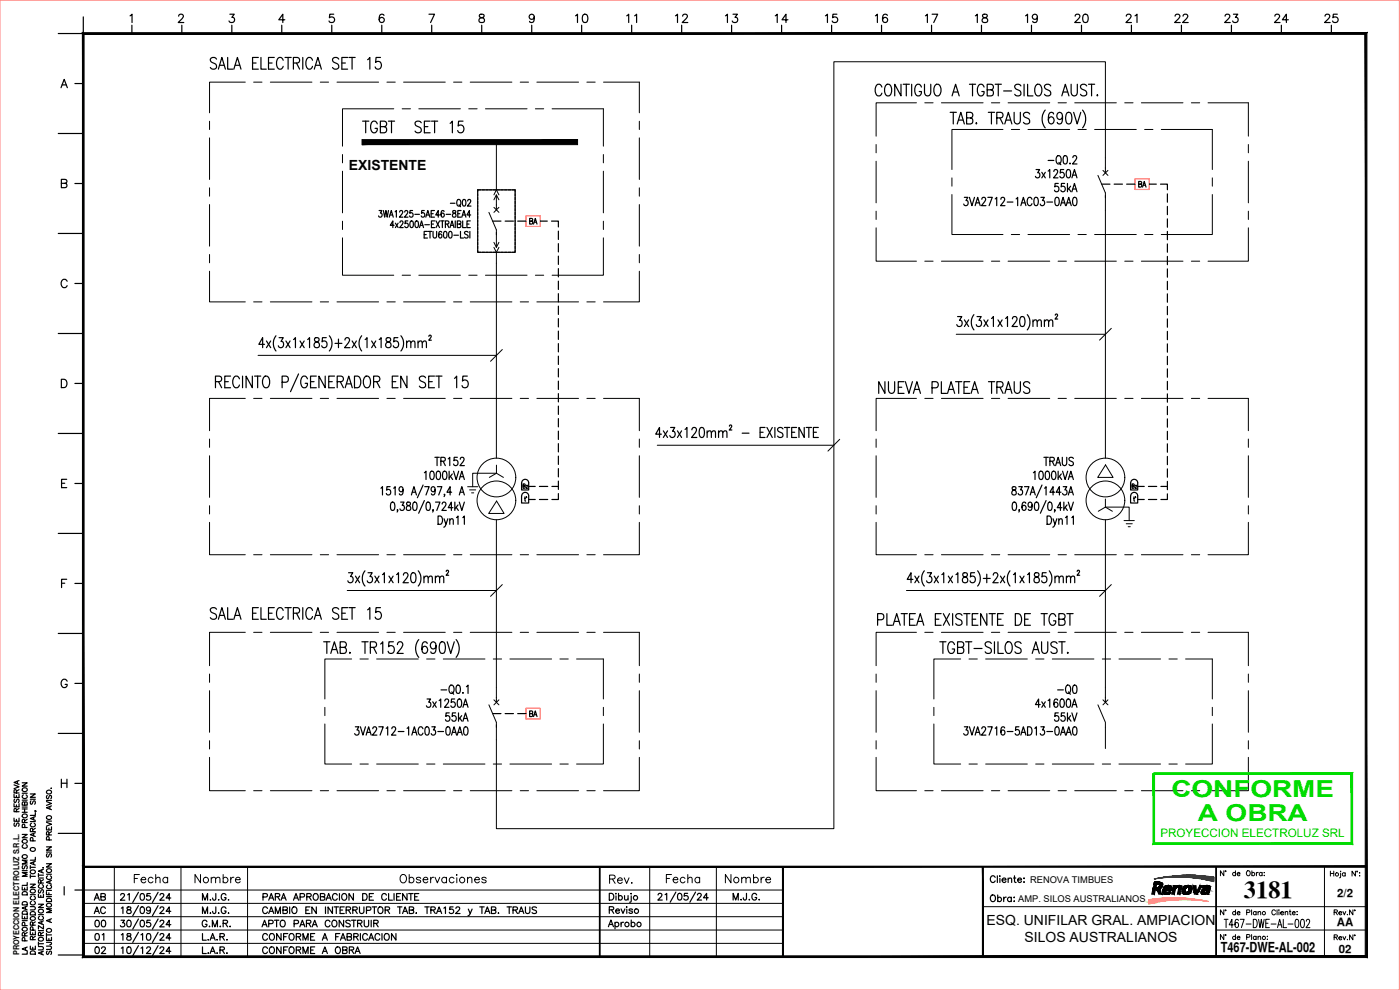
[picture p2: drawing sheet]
<svg xmlns="http://www.w3.org/2000/svg" width="420mm" height="297mm" viewBox="0 0 420 297" stroke-linecap="round" stroke-linejoin="round" font-family="sans-serif">
<defs><g id="words">
<text font-size="7.3" x="373.3" y="269.5">3181</text>
<g font-size="7.1">
<text x="61.7" y="21.9">SALA ELECTRICA SET 15</text>
<text x="261.4" y="30">CONTIGUO A TGBT-SILOS AUST.</text>
<text x="262.5" y="119.2">NUEVA PLATEA TRAUS</text>
<text x="61.7" y="187">SALA ELECTRICA SET 15</text>
</g>
<g font-size="7" fill="#0d0">
<text x="351.5" y="239">CONFORME</text>
<text x="359.5" y="246.3">A OBRA</text>
</g>
<text font-size="6.6" x="107.6" y="40.9">TGBT SET 15</text>
<g font-size="5.7">
<text x="171.4" y="8.1">10</text>
<text x="187" y="8.1">11</text>
<text x="201.4" y="8.1">12</text>
<text x="216.6" y="8.1">13</text>
<text x="231.4" y="8.1">14</text>
<text x="246.6" y="8.1">15</text>
<text x="261.4" y="8.1">16</text>
<text x="276.6" y="8.1">17</text>
<text x="291.4" y="8.1">18</text>
<text x="306.6" y="8.1">19</text>
<text x="321.4" y="8.1">20</text>
<text x="336.5" y="8.1">21</text>
<text x="351.4" y="8.1">22</text>
<text x="366.2" y="8.1">23</text>
<text x="381.4" y="8.1">24</text>
<text x="396.2" y="8.1">25</text>
<text x="39.2" y="266">Fecha</text>
<text x="57.1" y="266">Nombre</text>
<text x="118.9" y="266">Observaciones</text>
<text x="181.7" y="266.3">Rev.</text>
<text x="198.6" y="266">Fecha</text>
<text x="216.6" y="266">Nombre</text>
</g>
<g font-size="5.3">
<text x="134.1" y="63.1">-Q02</text>
<text x="27.2" y="271.3">AB</text>
<text x="27.2" y="279.4">00</text>
<text x="77.3" y="279.4">APTO PARA CONSTRUIR</text>
<text x="27.2" y="283.3">01</text>
<text x="77.6" y="283.3">CONFORME A FABRICACION</text>
</g>
<g font-size="4.9">
<text x="340.4" y="57.5">BA</text>
<text x="157.7" y="68.4">BA</text>
<text x="157.7" y="216.3">BA</text>
<text x="27.2" y="275.2">AC</text>
<text x="181.7" y="275.2">Reviso</text>
<text x="296" y="271.6">Obra:</text>
<text x="27.2" y="287.2">02</text>
<text x="77.6" y="287.2">CONFORME A OBRA</text>
</g>
<g font-size="4.2">
<text x="104.7" y="51.1">EXISTENTE</text>
<text x="296.1" y="277.6">ESQ. UNIFILAR GRAL. AMPIACION</text>
<text x="307.5" y="282.7">SILOS AUSTRALIANOS</text>
</g>
<text font-size="4.1" x="366.4" y="285.8">T467-DWE-AL-002</text>
<text font-size="3.5" fill="#0d0" x="348.3" y="251">PROYECCION ELECTROLUZ SRL</text>
<g font-size="3.4">
<text x="401.3" y="269.1">2/2</text>
<text x="401.2" y="277.8">AA</text>
<text x="401.8" y="285.9">02</text>
</g>
<g font-size="2.8">
<text x="309.1" y="264.8">RENOVA TIMBUES</text>
<text x="305.6" y="270.5">AMP. SILOS AUSTRALIANOS</text>
</g>
<text font-size="2.4" x="5.7" y="286.6" transform="rotate(-90 5.7 286.6)">PROYECCION ELECTROLUZ S.R.L.</text>
</g></defs>
<!-- layer: E04ESQUEMAS -->
<g fill="none" stroke="#000" stroke-width=".3">
<circle cx="149" cy="150.1" r="5.8"/>
<circle cx="149" cy="143.3" r="5.8"/>
<circle cx="331.8" cy="143.3" r="5.8"/>
<circle cx="331.8" cy="150.1" r="5.8"/>
</g>
<!-- layer: TEXTOS -->
<g fill="none" stroke="#000" stroke-width=".36">
<path d="M25 5.1v5M285.2 33.7h1.8M286.1 33.7v3.5M287.3 37.2l1.1-3.5 1 3.5M287.7 36h1.3M290.1 35.4h1.2a.85 .85 0 0 0 .7-.9 .85 .85 0 0 0-.7-.8h-1.2v3.5h1.2a.94 .94 0 0 0 .7-.9 .94 .94 0 0 0-.7-.9M293 36.9v.3zM296.6 33.7h1.9M297.5 33.7v3.5M299.1 35.4h1.3a.86 .86 0 0 0 .6-.9 .86 .86 0 0 0-.6-.8h-1.3v3.5M300.1 35.4l.9 1.8M301.5 37.2l1.1-3.5 1.1 3.5"/>
<path d="M301.9 36h1.4M304.4 33.7v2.5a.93 .93 0 0 0 .9 1 .93 .93 0 0 0 .9-1v-2.5M309 34.2a.93 .93 0 0 0-1.2-.5 .93 .93 0 0 0-.5 1.2l1.2 .6a.88 .88 0 0 1 .5 .9 .88 .88 0 0 1-.6 .8h-.6l-.7-.5M313.7 33a4.2 4.2 0 0 0 0 5.4M316.2 34.2l-.1-.3-.7-.2a1.86 1.86 0 0 0-.8 2.3l.1 .7a.79 .79 0 0 0 .8 .5 .79 .79 0 0 0 .7-.5 .99 .99 0 0 0 0-1.2 .99 .99 0 0 0-1.2-.3l-.4 .8M318.9 34.9a.92 .92 0 0 1-1 1 1.03 1.03 0 0 1-.7-1.3 1.03 1.03 0 0 1 1.3-.7 3.1 3.1 0 0 1 0 3.1 .75 .75 0 0 1-1.2-.3M320.2 33.9l.7-.2a2.06 2.06 0 0 1 .6 2.8l-.2 .5-.7 .2a2.06 2.06 0 0 1-.6-2.8zM322.2 33.7l1.1 3.5 1.1-3.5M324.9 33a4.2 4.2 0 0 1 0 5.4M289.4 59.2h1.1l-.6 1a.74 .74 0 0 1 .6 1.1 .74 .74 0 0 1-1.3-.1M290.9 59.2l.8 2.5 .8-2.5M294.7 59.8l.3-.6 .6 .1 .2 .4-.3 .8-.9 1.2h1.3"/>
<path d="M296.5 59.2h1.3l-1 2.5M298.7 59.7l.4-.5v2.5M300.4 59.8l.4-.6 .5 .1 .2 .4-.3 .8-.9 1.2h1.3M304.9 59.7l.5-.5v2.5M309.7 59.8a.74 .74 0 0 0-.9-.6 .74 .74 0 0 0-.5 1v.6a.74 .74 0 0 0 .5 .9 .74 .74 0 0 0 .9-.6M310.6 59.3l.4-.1a1.63 1.63 0 0 1 0 2.5h-.1a1.88 1.88 0 0 1-.3-2.4zM310.9 50.9h1.1l-.6 .9a.74 .74 0 0 1 .6 1.2 .74 .74 0 0 1-1.3-.1M312.4 59.2h1l-.6 1a.73 .73 0 0 1 .7 1.1 .73 .73 0 0 1-1.3-.1M312.7 51.7l1 1.7M313.7 51.7l-1 1.7M314.6 51.3l.4-.4v2.5M314.6 48.1h1.7"/>
<path d="M316.3 51.5l.4-.6h.3l.4 .4-.3 .9-.9 1.2h1.3M316.8 59.3l.5-.1a1.63 1.63 0 0 1 0 2.5h-.2a1.88 1.88 0 0 1-.3-2.4zM317.3 46.8l.2-.1a1.37 1.37 0 0 1 1 1 1.37 1.37 0 0 1-.4 1.4l-.2 .1a1.34 1.34 0 0 1-1-1 1.34 1.34 0 0 1 .4-1.4zM317.6 55h-.9l-.1 1.1a.77 .77 0 0 1 1 .1 .77 .77 0 0 1 0 1 .77 .77 0 0 1-1 .1l-.1-.2M317.8 48.7l.6 .7M319.2 50.9h-.9l-.1 1.1a.77 .77 0 0 1 1 0 .77 .77 0 0 1 0 1.1 .77 .77 0 0 1-1 0l-.1-.2M319.3 46.8l.5-.1a1.63 1.63 0 0 1 0 2.5h-.2a1.85 1.85 0 0 1-.3-2.4zM319.5 55h-.9l-.1 1.1a.77 .77 0 0 1 1 .1 .77 .77 0 0 1 0 1 .77 .77 0 0 1-1 .1l-.1-.2M320.3 51l.4-.1a1.63 1.63 0 0 1 0 2.5h-.2a1.83 1.83 0 0 1-.2-2.4zM320.4 55v2.5M320.7 56.6l.7 .9M321.1 49v.2z"/>
<path d="M321.3 55.9l-.9 1.2M321.7 53.4l.8-2.5 .7 2.5M321.7 57.5l.8-2.5 .7 2.5M322 47.3l.2-.5 .5-.1 .4 .7-1.2 1.8h1.3M322 52.5h.9M322 56.7h.9M322.2 59.3l.4-.1a1.63 1.63 0 0 1 0 2.5h-.1a1.85 1.85 0 0 1-.3-2.4zM330.6 55.3h2.5M334.4 55.3h2.5M338.1 55.3h2.5M344.9 55.3h2.1M348.3 55.3h2.1v1.6"/>
<path d="M350.4 58.2v2.5M147.8 66.3h2.5M151.6 66.3h2.5M155.4 66.3h2.5M162.2 66.3h2.1M165.5 66.3h2.1v1.8M167.6 69.3v2.5M167.6 73.1v2.5M167.6 76.8v2.5M292.7 61.7l.7-2.5 .8 2.5M292.9 60.9h1M302.3 60.6h1.7"/>
<path d="M306.4 61.7l.7-2.5 .8 2.5M306.7 60.9h.9M314.2 60.6h1.7M318.3 61.7l.7-2.5 .8 2.5M318.6 60.9h.9M320 61.7l.7-2.5 .8 2.5M320.3 60.9h.9M350.4 61.9v2.5M350.4 65.7v2.5M350.4 69.4v2.5M350.4 73.2v2.5M350.4 76.9v2.5"/>
<path d="M167.6 80.6v2.5M167.6 84.4v2.5M167.6 88.1v2.5M167.6 91.8v2.5M167.6 95.6v2.5M167.6 99.3v2.5M287.4 95h1.2l-.6 1.1a.88 .88 0 0 1 .7 1.4 .88 .88 0 0 1-1.6-.1M289.4 96l1.3 2M290.7 96l-1.3 2M292.3 94.4a3.7 3.7 0 0 0 0 4.6M293.2 95h1.3l-.7 1.1a.88 .88 0 0 1 .7 1.4 .88 .88 0 0 1-1.5-.1M295.3 96l1.2 2"/>
<path d="M296.5 96l-1.2 2M297.6 95.6l.5-.6v3M299.5 96l1.3 2M300.8 96l-1.3 2M301.8 95.6l.6-.6v3M303.8 95.7l.5-.7h.5l.3 .3a1.04 1.04 0 0 1-.2 1.2l-1.2 1.5h1.6M306.3 95.1l.6-.1a1.75 1.75 0 0 1 .6 2.4l-.2 .4-.6 .2a1.75 1.75 0 0 1-.6-2.4zM308.3 94.4a3.6 3.6 0 0 1 0 4.6M310 96.5l.6-.5 .5 .1 .2 1.9M310 96v2M311.3 96.5l.5-.5 .6 .1 .1 1.9M313.4 96.5l.6-.5 .6 .1 .1 1.9"/>
<path d="M313.4 96v2M314.7 96.5l.6-.5 .5 .1 .2 1.9M316.7 94.6l.2-.4 .5 .3-.8 1.2h.8M350.4 80.7v2.5M350.4 84.4v2.5M350.4 88.2v2.5M350.4 91.9v2.5M350.4 95.7v2.5M350.4 99.4v2.5M64.7 114.5h1.1a.85 .85 0 0 0 .7-.8 .85 .85 0 0 0-.7-.9h-1.1v3.5M65.6 114.5l.9 1.8M67.5 114.5h1"/>
<path d="M69.2 112.8h-1.7v3.5h1.7M71.9 113.7a.93 .93 0 0 0-1-.9 .93 .93 0 0 0-.9 .9 2.21 2.21 0 0 0 .7 2.6 .97 .97 0 0 0 1.2-.8M72.8 112.8v3.5M75.7 112.8v3.5l-1.8-3.5v3.5M76.4 112.8h1.9M77.3 112.8v3.5M79.3 113l.3-.2a1.53 1.53 0 0 1 1.3 2.2l-.1 .5a.93 .93 0 0 1-.9 .9 .93 .93 0 0 1-1-.9 2.41 2.41 0 0 1 .4-2.5zM79.4 103.3h-1.7l1.1-2v3M80 102.3l1.2 2M81.2 102.3l-1.2 2M82.8 100.7a3.7 3.7 0 0 0 0 4.6M83.8 101.3h1.2l-.7 1.2a.89 .89 0 0 1 .8 1.3 .89 .89 0 0 1-1.6-.1"/>
<path d="M84.7 114.7h1.2a.95 .95 0 0 0 .7-.9 .95 .95 0 0 0-.7-1h-1.2v3.5M85.8 102.3l1.3 2M87.1 102.3l-1.3 2M88.1 101.9l.6-.6v3M89.6 112.2l-2.4 5.3M90 102.3l1.3 2M91.3 102.3l-1.3 2M92.3 113.7a.93 .93 0 0 0-1-.9 .93 .93 0 0 0-.9 .9 2.21 2.21 0 0 0 .7 2.6 1.03 1.03 0 0 0 1.2-1.3h-.7M92.3 101.9l.6-.6v3M93.2 114.5h1.1M94.5 101.5a.68 .68 0 0 0 .2 1 .94 .94 0 0 1 1.2 .8 .94 .94 0 0 1-1.1 1 .98 .98 0 0 1-.5-1.2 .98 .98 0 0 1 1.1-.6 .64 .64 0 0 0 .2-1zM94.9 112.8h-1.7v3.5h1.7"/>
<path d="M97.6 112.8v3.5l-1.9-3.5v3.5M97.9 101.3h-1.1l-.1 1.3a.91 .91 0 0 1 1.2 .1 .91 .91 0 0 1 0 1.2 .91 .91 0 0 1-1.2 .1l-.2-.3M98.7 114.5h1M98.8 100.7a3.6 3.6 0 0 1 0 4.6M100.4 112.8h-1.7v3.5h1.7M100.5 103h2.1M101.2 114.5h1.2a.85 .85 0 0 0 .7-.8 .85 .85 0 0 0-.7-.9h-1.2v3.5M101.6 101.7v2.6M102.1 114.5l1 1.8M103.5 102l.5-.7h.4l.4 .3a1.01 1.01 0 0 1-.3 1.3l-1.1 1.4h1.6M103.6 116.3l1.1-3.5 1 3.5M104 115.2h1.3"/>
<path d="M105.7 102.3l1.3 2M106.4 112.8h.9a2.05 2.05 0 0 1 0 3.5h-.9zM107 102.3l-1.3 2M108.5 100.7a3.7 3.7 0 0 0 0 4.6M109.6 101.9l.6-.6v3M109.6 113l.3-.2a1.53 1.53 0 0 1 1.3 2.2l-.1 .5a.93 .93 0 0 1-1 .9 .93 .93 0 0 1-.9-.9 2.41 2.41 0 0 1 .4-2.5zM111.5 102.3l1.3 2M112.1 114.5h1.2a.85 .85 0 0 0 .7-.8 .85 .85 0 0 0-.7-.9h-1.2v3.5M112.8 102.3l-1.3 2M113.1 114.5l.9 1.8M113.8 101.9l.6-.6v3M116 101.5a.68 .68 0 0 0 .2 1 .94 .94 0 0 1 1.1 .8 .94 .94 0 0 1-1 1 .98 .98 0 0 1-.5-1.2 .98 .98 0 0 1 1.1-.6 .64 .64 0 0 0 .2-1z"/>
<path d="M117.7 114.5h1.1M119.4 101.3h-1.1l-.1 1.3a.91 .91 0 0 1 1.2 .1 .91 .91 0 0 1 0 1.2 .91 .91 0 0 1-1.2 .1l-.2-.3M119.5 112.8h-1.8v3.5h1.8M120.3 100.7a3.6 3.6 0 0 1 0 4.6M122 102.9l.6-.6 .6 .2 .1 1.8M122 102.3v2M122.1 112.8v3.5l-1.8-3.5v3.5M123.3 102.9l.6-.6 .5 .2 .1 1.8M125.5 102.9l.5-.6 .6 .2 .1 1.8M125.5 102.3v2M126.7 102.9l.6-.6 .6 .2 .1 1.8M127.7 113.4a.93 .93 0 0 0-1.2-.6 .93 .93 0 0 0-.5 1.2l1.2 .7a.87 .87 0 0 1 .5 .9 .87 .87 0 0 1-.6 .7l-1-.1-.2-.3"/>
<path d="M128.7 114.5h1M128.7 100.9l.2-.3 .4 .1v.4l-.6 1h.8M130.4 112.8h-1.7v3.5h1.7M130.8 112.8h1.9M131.7 112.8v3.5M136.4 113.5l.7-.7v3.5M140.3 112.8h-1.4l-.1 1.5a1.08 1.08 0 0 1 1.5 .2 1.08 1.08 0 0 1 0 1.4 1.08 1.08 0 0 1-1.5 .1l-.1-.3M167.6 103.1v2.5M167.6 106.9v2.5M167.6 110.6v2.5M167.6 114.3v2.5M167.6 118.1v2.5"/>
<path d="M350.4 103.2v2.5M350.4 106.9v2.5M350.4 110.7v2.5M350.4 114.4v2.5M350.4 118.2v2.5M130.5 137.2h1.3M131.2 137.2v2.5M132.3 138.4l1.2-.1 .1-.4-.1-.6-1.2-.1v2.5M133 138.4l.6 1.3M134.5 137.7l.5-.5v2.5M137.3 137.2h-1l-.1 1.1a.77 .77 0 0 1 1.1 .1 .77 .77 0 0 1 0 1 .77 .77 0 0 1-1.1 .1l-.1-.3M138.1 137.8l.4-.6 .6 .1 .2 .4-.3 .8-1 1.2h1.4"/>
<path d="M167.6 121.8v2.5M167.6 125.6v2.5M167.6 129.4v2.5M167.6 133.1v2.5M167.6 136.8v2.5M198.5 130.3h-1.7l1.1-2v3M199.1 129.3l1.2 2M200.3 129.3l-1.2 2M201.3 128.3h1.2l-.7 1.1a.89 .89 0 0 1 .8 1.4 .89 .89 0 0 1-1.6-.1M203.3 129.3l1.3 2M204.6 129.3l-1.3 2M205.6 128.8l.6-.5v3"/>
<path d="M207.6 129l.5-.7h.5l.4 .5-.3 1-1.2 1.5h1.6M210.2 128.4l.5-.1a1.77 1.77 0 0 1 .6 2.4l-.2 .4-.6 .2a1.77 1.77 0 0 1-.6-2.5zM212.2 129.8l.6-.5 .6 .1 .1 1.9M212.2 129.3v2M213.5 129.8l.6-.5 .5 .1 .1 1.9M215.6 129.8l.6-.5 .6 .1 .1 1.9M215.6 129.3v2M216.9 129.8l.6-.5 .6 .1 .1 1.9M218.9 127.9l.2-.4 .5 .3-.8 1.2h.8M222.7 130h2.1M228.1 129.7h.9M229.6 128.3h-1.5v3h1.5"/>
<path d="M230.2 128.3l1.6 3M231.8 128.3l-1.6 3M232.6 128.3v3M235 128.7a.85 .85 0 0 0-.9-.5 .85 .85 0 0 0-.7 .8l.2 .4 1.1 .6a.76 .76 0 0 1-.3 1.3h-.5l-.5-.5M235.4 128.3h1.6M236.2 128.3v3M237.6 129.7h.9M239.1 128.3h-1.5v3h1.5M241.4 128.3v3l-1.6-3v3M241.9 128.3h1.6M242.7 128.3v3M244.1 129.7h.9"/>
<path d="M245.6 128.3h-1.5v3h1.5M313.3 137.2h1.3M313.9 137.2v2.5M315.1 138.4l1.1-.1 .2-.4-.2-.6-1.1-.1v2.5M315.8 138.4l.6 1.3M316.8 139.7l.8-2.5 .7 2.5M317.1 138.9h1M318.8 137.2v1.8a.67 .67 0 0 0 .7 .7 .67 .67 0 0 0 .6-.7v-1.8M322.1 137.6a.71 .71 0 0 0-.7-.4 .71 .71 0 0 0-.6 .6l.2 .4 .9 .4 .2 .7a.77 .77 0 0 1-1.3 0M350.4 121.9v2.5M350.4 125.7v2.5M350.4 129.4v2.5"/>
<path d="M350.4 133.2v2.5M350.4 136.9v2.5M114.3 146.5l.5-.5v2.5M117.1 146h-1l-.1 1.1a.76 .76 0 0 1 1.1 .1 .76 .76 0 0 1 0 1 .76 .76 0 0 1-1.1 .1l-.1-.3M117.5 150.8l.4-.1a1.63 1.63 0 0 1 0 2.4h-.1a1.85 1.85 0 0 1-.3-2.3zM118.1 146.5l.5-.5v2.5M119.4 153h-.2h.2l-.2 .6M120.2 150.7h1.1l-.6 .9a.74 .74 0 0 1 .6 1.1 .74 .74 0 0 1-1.3 0M121 146.8l-.1 .4a.55 .55 0 0 1-.5 .4 .55 .55 0 0 1-.6-.4v-.8a.55 .55 0 0 1 .6-.4 .55 .55 0 0 1 .5 .4l.1 .4a1.21 1.21 0 0 1-.8 1.7l-.4-.3M122.1 150.8v.7a.9 .9 0 0 1 1.1 .5 .9 .9 0 0 1-.4 1.1 .79 .79 0 0 1-.9-.8 .79 .79 0 0 1 1-.7l.2-.1a.54 .54 0 0 0-.3-.8zM123.5 148.5l.7-2.5 .8 2.5M123.7 147.7h1"/>
<path d="M124.1 150.8l.5-.1a1.63 1.63 0 0 1 0 2.4h-.2a1.85 1.85 0 0 1-.3-2.3zM127 145.5l-1.7 3.8M127.4 141.8l.4-.4v2.5M127.4 150.2l-1.8 3.8M127.5 146h1.3l-1 2.5M128.1 150.8l.5-.1a1.63 1.63 0 0 1 0 2.4h-.2a1.85 1.85 0 0 1-.3-2.3zM129.3 141.5l.5-.1a1.63 1.63 0 0 1 0 2.5h-.2a1.88 1.88 0 0 1-.3-2.4zM130 153h-.2h.2l-.2 .6M130.6 146.8l-.3 .6a.7 .7 0 0 1-.9-.6 .7 .7 0 0 1 .9-.7l.3 .7a1.17 1.17 0 0 1-.8 1.7l-.3-.3M130.7 150.7h1.3l-.9 2.4M131.2 141.5l.5-.1a1.63 1.63 0 0 1 0 2.5h-.2a1.88 1.88 0 0 1-.3-2.4zM131.3 146h1.3l-.9 2.5"/>
<path d="M131.5 154.8a1.35 1.35 0 0 1 1.3 .9 1.35 1.35 0 0 1-.4 1.5l-.9 .1zM132.7 151.2l.4-.5h.4l.3 .4-.2 .9-1 1.1h1.3M133.1 141.5l.5-.1a1.63 1.63 0 0 1 0 2.5h-.2a1.88 1.88 0 0 1-.3-2.4zM133.3 155.6l.5 1.7 .6-1.7M133.5 148.4h-.2h.2l-.2 .6M133.8 157.3l-.6 .9M134.8 141.4v2.5M135 156.1l.5-.5 .4 .2 .1 1.5M135 155.6v1.7M135.2 142.9l.6 1M135.6 147.7h-1.5l1-1.7v2.5M135.7 142.2l-.9 1.2"/>
<path d="M135.9 152.3h-1.4l1-1.6v2.4M136.1 141.4l.8 2.5 .7-2.5M136.5 150.7v2.4M136.9 152.2l.7 .9M137 155.3l.5-.5v2.5M137.5 151.5l-1 1.2M137.8 143.9l.8-2.5 .8 2.5M137.8 148.5l.8-2.5 .8 2.5M137.8 150.7l.8 2.4 .8-2.4M138.1 143h1M138.1 147.7h1M138.9 155.3l.5-.5v2.5"/>
<path d="M158.7 149.9h1.9M158.7 146h1.9M161.9 149.9h2.5M161.9 146h2.5M165.6 146h2M167.6 148.1v1.8h-2M167.6 140.6v2.5M167.6 144.3v2.5M303.8 146.1v.5l.2 .4a.79 .79 0 0 1 1.1 .8 .79 .79 0 0 1-1.3 .6 1 1 0 0 1 0-1.1 1 1 0 0 1 1-.5 .51 .51 0 0 0-.3-.8zM304 150.8l.5-.1a1.63 1.63 0 0 1 0 2.4h-.2a1.85 1.85 0 0 1-.3-2.3zM305.8 146h1l-.6 1a.74 .74 0 0 1 .6 1.1 .74 .74 0 0 1-1.2-.1M305.9 153h-.1h.1l-.1 .6"/>
<path d="M307.5 146h1.3l-1 2.5M307.8 151v-.2l-.5-.1a1.47 1.47 0 0 0 .1 2.4 .74 .74 0 0 0 .5-.9 .74 .74 0 0 0-.9-.5l-.3 .6M309.2 148.5l.7-2.5 .8 2.5M309.5 147.7h.9M309.8 151.5l-.3 .6a.7 .7 0 0 1-1-.7 .7 .7 0 0 1 1-.6l.3 .7a1.16 1.16 0 0 1-.8 1.6l-.4-.3M310.1 141.8l.5-.4v2.5M310.7 150.8l.5-.1a1.63 1.63 0 0 1 0 2.4h-.2a1.85 1.85 0 0 1-.3-2.3zM312 141.5l.5-.1a1.63 1.63 0 0 1 0 2.5h-.2a1.88 1.88 0 0 1-.3-2.4zM312.7 145.5l-1.7 3.8M313.5 146.5l.4-.5v2.5M313.9 141.5l.5-.1a1.63 1.63 0 0 1 0 2.5h-.2a1.88 1.88 0 0 1-.3-2.4zM313.9 150.2l-1.7 3.8"/>
<path d="M314.2 154.8a1.35 1.35 0 0 1 1.4 .9 1.35 1.35 0 0 1-.4 1.5l-1 .1zM314.7 150.8l.5-.1a1.63 1.63 0 0 1 0 2.4h-.2a1.85 1.85 0 0 1-.3-2.3zM315.8 141.5l.5-.1a1.63 1.63 0 0 1 0 2.5h-.2a1.88 1.88 0 0 1-.3-2.4zM316 155.6l.6 1.7 .6-1.7M316.5 147.7h-1.4l.9-1.7v2.5M316.6 153h-.2h.2l-.2 .6M316.6 157.3l-.6 .9M317.6 141.4v2.5M317.8 156.1l.4-.5 .5 .2 .1 1.5M317.8 155.6v1.7M317.9 142.9l.7 1M318.4 147.7h-1.4l.9-1.7v2.5"/>
<path d="M318.5 142.2l-.9 1.2M318.7 152.3h-1.4l.9-1.6v2.4M318.9 141.4l.8 2.5 .7-2.5M319.1 146h1l-.5 1a.74 .74 0 0 1 .6 1.1 .74 .74 0 0 1-1.3-.1M319.3 150.7v2.4M319.7 152.2l.6 .9M319.8 155.3l.4-.5v2.5M320.2 151.5l-.9 1.2M320.6 143.9l.8-2.5 .7 2.5M320.6 148.5l.8-2.5 .7 2.5M320.6 150.7l.8 2.4 .7-2.4M320.9 143h1"/>
<path d="M320.9 147.7h1M321.7 155.3l.4-.5v2.5M341.4 149.9h2M341.4 146h2M344.7 149.9h2.5M344.7 146h2.5M348.4 146h2M350.4 148.2v1.7h-2M350.4 140.7v2.5M350.4 144.4v2.5M104.6 171.8h1.3l-.7 1.2a.89 .89 0 0 1 .7 1.3 .89 .89 0 0 1-1.5 0M106.7 172.9l1.2 1.9"/>
<path d="M107.9 172.9l-1.2 1.9M109.5 171.3a3.6 3.6 0 0 0 0 4.5M110.4 171.8h1.3l-.7 1.2a.89 .89 0 0 1 .8 1.3 .89 .89 0 0 1-1.6 0M112.5 172.9l1.2 1.9M113.7 172.9l-1.2 1.9M114.8 172.4l.6-.6v3M116.7 172.9l1.3 1.9M118 172.9l-1.3 1.9M119 172.4l.6-.6v3M121.1 172.6l.4-.8h.5l.3 .3a1.04 1.04 0 0 1-.2 1.3l-1.2 1.4h1.7M123.6 172l.6-.2a1.77 1.77 0 0 1 .5 2.5l-.2 .4-.6 .1a2.18 2.18 0 0 1-.3-2.8zM125.5 171.3a3.6 3.6 0 0 1 0 4.5"/>
<path d="M127.2 173.4l.6-.5 .6 .1 .1 1.8M127.2 172.9v1.9M128.5 173.4l.6-.5 .5 .1 .2 1.8M130.7 173.4l.5-.5 .6 .1 .1 1.8M130.7 172.9v1.9M131.9 173.4l.6-.5 .6 .1 .1 1.8M133.9 171.5l.3-.4 .4 .3-.7 1.2h.8M274 173.8h-1.7l1.1-2v3M274.6 172.9l1.2 1.9M275.8 172.9l-1.2 1.9M277.4 171.3a3.6 3.6 0 0 0 0 4.5M278.3 171.8h1.3l-.7 1.2a.89 .89 0 0 1 .7 1.3 .89 .89 0 0 1-1.5 0"/>
<path d="M280.4 172.9l1.2 1.9M281.6 172.9l-1.2 1.9M282.7 172.4l.5-.6v3M284.6 172.9l1.3 1.9M285.9 172.9l-1.3 1.9M286.9 172.4l.6-.6v3M289.1 172a.68 .68 0 0 0 .2 1 .94 .94 0 0 1 1.1 .8 .94 .94 0 0 1-1 1 .98 .98 0 0 1-.5-1.1 .98 .98 0 0 1 1.1-.7 .61 .61 0 0 0 .3-.6 .61 .61 0 0 0-.4-.6zM292.5 171.8h-1.2l-.1 1.3a.92 .92 0 0 1 1.3 .1 .92 .92 0 0 1 0 1.3 .92 .92 0 0 1-1.3 .1l-.1-.3M293.4 171.3a3.6 3.6 0 0 1 0 4.5M295.1 173.6h2.1M296.1 172.3v2.5M298.1 172.6l.4-.8h.5l.3 .3a1.04 1.04 0 0 1-.2 1.3l-1.1 1.4h1.6"/>
<path d="M300.2 172.9l1.3 1.9M301.5 172.9l-1.3 1.9M303.1 171.3a3.7 3.7 0 0 0 0 4.5M304.1 172.4l.6-.6v3M306.1 172.9l1.2 1.9M307.3 172.9l-1.2 1.9M308.4 172.4l.5-.6v3M310.5 172a.68 .68 0 0 0 .3 1 .94 .94 0 0 1 1.1 .8 .94 .94 0 0 1-1 1 .98 .98 0 0 1-.5-1.1 .98 .98 0 0 1 1.1-.7 .61 .61 0 0 0 .3-.6 .61 .61 0 0 0-.5-.6zM314 171.8h-1.2l-.1 1.3a.92 .92 0 0 1 1.3 .1 .92 .92 0 0 1 0 1.3 .92 .92 0 0 1-1.3 .1l-.1-.3M314.9 171.3a3.7 3.7 0 0 1 0 4.5M316.6 173.4l.6-.5 .6 .1 .1 1.8M316.6 172.9v1.9"/>
<path d="M317.9 173.4l.5-.5 .6 .1 .1 1.8M320 173.4l.6-.5 .6 .1 .1 1.8M320 172.9v1.9M321.3 173.4l.6-.5 .5 .1 .1 1.8M323.3 171.5l.2-.4 .5 .3-.8 1.2h.8M97.1 192.6h1.9M98.1 192.6v3.5M99.3 196.1l1.1-3.5 1 3.5M99.7 194.9h1.3M102.1 194.2h1.2a.85 .85 0 0 0 .7-.8 .85 .85 0 0 0-.7-.8h-1.2v3.5h1.2a.94 .94 0 0 0 .7-1 .94 .94 0 0 0-.7-.9M105 195.7v.4zM108.6 192.6h1.9"/>
<path d="M109.5 192.6v3.5M111.1 194.2h1.3a.86 .86 0 0 0 .6-.8 .86 .86 0 0 0-.6-.8h-1.3v3.5M112.1 194.2l.9 1.9M114.2 193.2l.7-.6v3.5M118.1 192.6h-1.4l-.1 1.5a1.08 1.08 0 0 1 1.5 .1 1.08 1.08 0 0 1 0 1.4 1.08 1.08 0 0 1-1.5 .1l-.1-.3M119.3 193.4l.1-.5 .4-.3h.6l.3 .3a1.23 1.23 0 0 1-.2 1.5l-1.4 1.7h1.9M125.7 191.9a4.2 4.2 0 0 0 0 5.3M128.2 193.1a.72 .72 0 0 0-1.2-.4 3.3 3.3 0 0 0 0 3.2 .78 .78 0 0 0 1.2-.3 1 1 0 0 0 0-1.2 1 1 0 0 0-1.2-.3l-.4 .8M130.9 193.7a.9 .9 0 0 1-1 1 1.03 1.03 0 0 1-.7-1.3 1.03 1.03 0 0 1 1.3-.7 2.96 2.96 0 0 1 0 3.2 .75 .75 0 0 1-1.2-.3M132.2 192.7l.7-.1a1.73 1.73 0 0 1 .8 2l-.4 1.3-.7 .2a2.04 2.04 0 0 1-.6-2.9zM134.2 192.6l1.1 3.5 1-3.5M136.9 191.9a4.2 4.2 0 0 1 0 5.3"/>
<path d="M263.4 186h1.2a.95 .95 0 0 0 .7-1 .95 .95 0 0 0-.7-.9h-1.2v3.5M266.2 184.1v3.5h1.6M268 187.6l1.1-3.5 1.1 3.5M268.4 186.4h1.4M270.4 184.1h1.9M271.4 184.1v3.5M273 185.8h1M274.7 184.1h-1.7v3.5h1.7M275.1 187.6l1.1-3.5 1 3.5M275.5 186.4h1.3M280.7 185.8h1.1M282 192.6h1.9"/>
<path d="M282.4 184.1h-1.7v3.5h1.7M283 192.6v3.5M283.1 184.1l1.9 3.5M285 184.1l-1.9 3.5M285.9 184.1v3.5M286.4 193.4a.93 .93 0 0 0-.9-.9 .93 .93 0 0 0-.9 .9 2.19 2.19 0 0 0 .6 2.7 1.03 1.03 0 0 0 1.2-1.4h-.6M287.4 194.2h1.2a.86 .86 0 0 0 .7-.8 .86 .86 0 0 0-.7-.8h-1.2v3.5h1.2l.4-.2 .2-.5a.89 .89 0 0 0-.6-1.2M288.7 184.6a1 1 0 0 0-1-.5 1 1 0 0 0-.9 .8l.3 .5 1.1 .6a.86 .86 0 0 1 .5 .8 .86 .86 0 0 1-.7 .8h-.5l-.7-.5M289.2 184.1h1.9M289.8 192.6h1.9M290.2 184.1v3.5M290.7 192.6v3.5"/>
<path d="M291.8 185.8h1M292.3 194.6h2.4M293.5 184.1h-1.7v3.5h1.7M296.2 184.1v3.5l-1.9-3.5v3.5M296.8 184.1h1.9M297.5 193.1a.93 .93 0 0 0-1.2-.5 .93 .93 0 0 0-.5 1.1l1.2 .7a.87 .87 0 0 1 .5 .9 .87 .87 0 0 1-.7 .8l-.9-.2-.2-.3M297.8 184.1v3.5M298.4 192.6v3.5M299.4 185.8h1M299.5 192.6v3.5h1.6M301.1 184.1h-1.7v3.5h1.7M302.2 192.7l.3-.1a1.55 1.55 0 0 1 1.3 2.1l-.1 .5a.95 .95 0 0 1-1 .9 .95 .95 0 0 1-.9-.9 2.54 2.54 0 0 1 .4-2.5z"/>
<path d="M304.7 184.1h.9a2.05 2.05 0 0 1 0 3.5h-.9zM306.5 193.1a.93 .93 0 0 0-1.2-.5 .93 .93 0 0 0-.6 1.1l1.2 .7a.87 .87 0 0 1 .6 .9 .87 .87 0 0 1-.7 .8l-1-.2-.2-.3M307.5 185.8h1.1M309.2 184.1h-1.7v3.5h1.7M309.8 196.1l1.1-3.5 1 3.5M310.2 194.9h1.3M312.4 184.1h1.9M312.6 192.6v2.5a.93 .93 0 0 0 .9 1 .93 .93 0 0 0 1-1v-2.5M313.4 184.1v3.5M316.8 184.9a.93 .93 0 0 0-.9-.8 .93 .93 0 0 0-.9 .8 2.21 2.21 0 0 0 .6 2.7 1.05 1.05 0 0 0 1.2-1.3h-.6M317.2 193.1a.98 .98 0 0 0-1-.6 .98 .98 0 0 0-.8 .9l.3 .5 1 .5a.87 .87 0 0 1 .6 .9 .87 .87 0 0 1-.7 .8l-.9-.2-.3-.3M317.8 185.8h1.2a.86 .86 0 0 0 .7-.8 .86 .86 0 0 0-.7-.9h-1.2v3.5h1.2l.5-.3 .1-.9-.2-.4-.4-.2"/>
<path d="M317.8 192.6h1.9M318.7 192.6v3.5M320.2 184.1h1.9M320.4 195.7v.4zM321.1 184.1v3.5M106.6 218.1h1.1l-.6 .9a.74 .74 0 0 1 .6 1.2 .74 .74 0 0 1-1.3-.1M108.2 218.1l.7 2.5 .8-2.5M110.2 219.7h.9M111.9 218.7l.4-.6h.3l.4 .4-.3 .9-.9 1.2h1.3M113.7 218.1h1.3l-.9 2.5M115.9 218.5l.5-.4v2.5M117.6 218.7l.4-.6h.4l.3 .4-.3 .9-.9 1.2h1.3"/>
<path d="M119.5 219.5h1.7M122.2 218.5l.4-.4v2.5M123.9 219.7h.9M126.9 218.7a.74 .74 0 0 0-.9-.6 .74 .74 0 0 0-.5 .9v.6a.74 .74 0 0 0 .5 1 .74 .74 0 0 0 .9-.6M127.8 218.2l.5-.1a1.63 1.63 0 0 1 0 2.5h-.2a1.86 1.86 0 0 1-.3-2.4zM128.2 209.7h1l-.5 1a.74 .74 0 0 1 .6 1.1 .74 .74 0 0 1-1.3 0M129.6 218.1h1l-.5 .9a.73 .73 0 0 1 .6 1.1 .73 .73 0 0 1-1.3 0M129.9 210.6l1 1.6M130.9 210.6l-1 1.6M131.4 219.5h1.7M131.8 210.2l.5-.5v2.5M132.4 207h1.7"/>
<path d="M133.5 210.3l.4-.6h.4l.3 .5-.2 .8-1 1.2h1.3M134.1 218.2l.5-.1a1.63 1.63 0 0 1 0 2.5h-.2a1.86 1.86 0 0 1-.3-2.4zM134.8 213.9h-.9l-.1 1.1a.76 .76 0 0 1 1 0 .76 .76 0 0 1 0 1.1 .76 .76 0 0 1-1 .1l-.1-.3M135.1 205.7l.2-.1a1.37 1.37 0 0 1 1 1 1.37 1.37 0 0 1-.4 1.3l-.2 .2a1.34 1.34 0 0 1-1-1 1.34 1.34 0 0 1 .4-1.4zM135.6 207.6l.6 .7M135.8 219.7h.9M136.5 209.7h-1l-.1 1.1a.77 .77 0 0 1 1.1 .1 .77 .77 0 0 1 0 1 .77 .77 0 0 1-1.1 .1l-.1-.2M136.7 213.9h-.9l-.1 1.1a.76 .76 0 0 1 1 0 .76 .76 0 0 1 0 1.1 .76 .76 0 0 1-1 .1l-.1-.3M137.1 205.7l.5-.1a1.63 1.63 0 0 1 0 2.5h-.2a1.85 1.85 0 0 1-.3-2.4zM137.5 209.9l.5-.2a1.63 1.63 0 0 1 0 2.5h-.2a1.85 1.85 0 0 1-.3-2.3zM137.5 219.7h1M137.6 213.9v2.5"/>
<path d="M138 215.4l.6 1M138.6 214.7l-1 1.2M138.9 207.8v.3zM138.9 212.2l.8-2.5 .8 2.5M138.9 216.4l.8-2.5 .8 2.5M139.2 211.4h1M139.2 215.6h1M139.4 218.2l.5-.1a1.63 1.63 0 0 1 0 2.5h-.2a1.86 1.86 0 0 1-.3-2.4zM140 206l.5-.4v2.5M147.8 214.1h2.5M151.6 214.1h2.5M155.4 214.1h2.5"/>
<path d="M289.4 218.1h1.1l-.6 .9a.74 .74 0 0 1 .6 1.2 .74 .74 0 0 1-1.3-.1M290.9 218.1l.8 2.5 .8-2.5M292.9 219.7h1M294.7 218.7l.3-.6h.4l.4 .4-.3 .9-.9 1.2h1.3M296.5 218.1h1.3l-1 2.5M298.7 218.5l.4-.4v2.5M301.5 218.4l-.6-.3a1.48 1.48 0 0 0 .1 2.5 .74 .74 0 0 0 .6-.9 .74 .74 0 0 0-.9-.6l-.3 .6M302.3 219.5h1.7M305.8 218.1h-1v1a.76 .76 0 0 1 1 .1 .76 .76 0 0 1 0 1.1 .76 .76 0 0 1-1 0l-.1-.2M306.7 219.7h.9M308.4 218.1a1.34 1.34 0 0 1 1.3 .8 1.34 1.34 0 0 1-.4 1.5l-.9 .2zM310.6 218.5l.4-.4v2.5"/>
<path d="M312.2 211.4h-1.5l1-1.7v2.5M312.4 218.1h1l-.6 .9a.73 .73 0 0 1 .7 1.1 .73 .73 0 0 1-1.3 0M312.7 210.6l1 1.6M313.7 210.6l-1 1.6M314.2 219.5h1.7M314.6 210.2l.4-.5v2.5M316.8 218.2l.5-.1a1.63 1.63 0 0 1 0 2.5h-.2a1.86 1.86 0 0 1-.3-2.4zM317.4 210.1l-.1-.2-.5-.2a1.47 1.47 0 0 0 .1 2.5 .71 .71 0 0 0 .6-1 .71 .71 0 0 0-1.1-.2l-.1 .4M317.4 207h1.7M317.6 213.9h-.9l-.1 1.1a.76 .76 0 0 1 1 0 .76 .76 0 0 1 0 1.1 .76 .76 0 0 1-1 .1l-.1-.3M318.4 209.9l.5-.2a1.63 1.63 0 0 1 0 2.5h-.2a1.85 1.85 0 0 1-.3-2.3zM318.6 219.7h.9"/>
<path d="M319.5 213.9h-.9l-.1 1.1a.76 .76 0 0 1 1 0 .76 .76 0 0 1 0 1.1 .76 .76 0 0 1-1 .1l-.1-.3M320.2 205.7l.2-.1a1.36 1.36 0 0 1 1 1 1.36 1.36 0 0 1-.5 1.3l-.2 .2a1.36 1.36 0 0 1-1-1.1 1.36 1.36 0 0 1 .5-1.3zM320.3 209.9l.4-.2a1.63 1.63 0 0 1 0 2.5h-.2a1.82 1.82 0 0 1-.2-2.3zM320.3 219.7h.9M320.4 213.9v2.5M320.7 207.6l.5 .7M320.7 215.4l.7 1M321.3 214.7l-.9 1.2M321.7 212.2l.8-2.5 .7 2.5M321.7 213.9l.8 2.5 .7-2.5M322 211.4h.9M322.2 205.7l.4-.1a1.63 1.63 0 0 1 0 2.5h-.1a1.82 1.82 0 0 1-.3-2.4z"/>
<path d="M322.2 218.2l.4-.1a1.63 1.63 0 0 1 0 2.5h-.1a1.83 1.83 0 0 1-.3-2.4zM109.9 220.6l.7-2.5 .8 2.5M123.6 220.6l.8-2.5 .7 2.5M135.5 220.6l.8-2.5 .7 2.5M137.2 220.6l.8-2.5 .7 2.5M292.7 220.6l.7-2.5 .8 2.5M306.4 220.6l.7-2.5 .8 2.5M318.3 220.6l.7-2.5 .8 2.5M320 220.6l.7-2.5 .8 2.5M197.5 268.5l.4-.5h.4l.3 .4-.2 .7-1 1h1.4M199.6 268.4l.5-.4v2.1M202.8 267.7l-1.7 3"/>
<path d="M203.6 268.1a.63 .63 0 0 1 1 .3l.1 .5a.87 .87 0 0 1-.8 1.2 1.29 1.29 0 0 1-.3-2zM206.4 268h-1l-.1 .9a.71 .71 0 0 1 1.1 0 .71 .71 0 0 1-.1 1 .71 .71 0 0 1-1.1-.2M208.7 267.7l-1.7 3M209.3 268.5l.4-.5h.4l.4 .4-.3 .7-1 1h1.3M212.6 269.4h-1.5l1-1.4v2.1M220 270.1v-2.1l.8 2.1 .8-2.1v2.1M222.3 269.9h.2zM224 268l-.1 1.9-.3 .2-.3-.2-.2-.5M224.8 269.9h.2zM227.1 268.5a.73 .73 0 0 0-.9-.5 .73 .73 0 0 0-.5 .8v.5a.71 .71 0 0 0 .7 .8 .71 .71 0 0 0 .7-.8h-.5M227.8 269.9v.2z"/>
</g>
<!-- layer: PDF2_Geometry -->
<g fill="none" stroke="#000" stroke-width=".36">
<path d="M156.6 144.9a1.05 1.05 0 0 1 1-1.1 1.05 1.05 0 0 1 1.1 1.1v2.1h-2.2v-2.1M156.6 148.8a1.05 1.05 0 0 1 1-1.1 1.05 1.05 0 0 1 1.1 1.1v2.1h-2.2v-2.1M157 145.8h.5l.1-.5-.6-.1v1.3l.6-.1-.2-.6M157.4 149.5h.3M157.5 149.1l.1 1.2 .2 .1M157.9 145.6h.5l-.5 .9h.5M157.9 149.1l.1 .2zM339.3 144.9a1.05 1.05 0 0 1 1.1-1.1 1.05 1.05 0 0 1 1 1.1v2.1h-2.1v-2.1M339.3 148.8a1.05 1.05 0 0 1 1.1-1.1 1.05 1.05 0 0 1 1 1.1v2.1h-2.1v-2.1M339.7 145.8h.6v-.5l-.6-.1v1.3l.6-.1-.1-.6M340.2 149.5h.3M340.3 149.1v1.2l.2 .1"/>
<path d="M340.7 145.6h.5l-.5 .9h.5M340.7 149.1l.1 .2z"/>
</g>
<path d="M149 139.6v2.4l-2.1 1.2M331.8 139.5l2.3 3.7h-4.7zM140.3 146h3.1M140.9 147h1.9M141.5 147.9h.7M149 150.3l2.3 3.8h-4.6zM151.1 143.2l-2.1-1.2h-7.1v4M331.7 149.7v2.5l-2.1 1.2M333.8 153.4l-2.1-1.2h7.2v4M337.3 156.2h3.1M338 157.1h1.8M338.6 158h.6" fill="none" stroke="#000" stroke-width=".3"/>
<!-- layer: 0 -->
<g fill="none" stroke="#000" stroke-width=".3">
<path d="M62.9 36.4v2.5M73.6 24.6h-10.7v9.3M76.1 24.6h2.5M81.1 24.6h12.5M96.1 24.6h2.5M101.1 24.6h12.5M116.1 24.6h2.5M118.2 32.6h-15.4v11.3M120.7 32.6h2.5M121.1 24.6h12.5M125.7 32.6h12.5M136.1 24.6h2.5"/>
<path d="M140.7 32.6h2.5M141.1 24.6h12.5M145.7 32.6h12.5M156.1 24.6h2.5M160.7 32.6h2.5M161.1 24.6h12.5M165.7 32.6h15.4v11.3M176.1 24.6h2.5M181.1 24.6h10.8v9.3M191.9 36.4v2.5M275 30.8h-12.1v10.1M282.5 30.8h12.5"/>
<path d="M301 38.8h-15.3v12.1M302.5 30.8h12.5M303.5 38.8h2.5M308.5 38.8h12.5M322.5 30.8h12.5M323.5 38.8h2.5M328.5 38.8h12.5M337.5 30.8h2.5M342.5 30.8h12.5M343.5 38.8h2.5M348.5 38.8h15.3v12.1M357.5 30.8h2.5"/>
<path d="M362.5 30.8h12.1v10.1M62.9 41.4v12.5M62.9 56.4v2.5M102.8 46.4v2.5M102.8 51.4v12.5M143.4 57h11.2v18.7h-11.2zM149 42.7v14.3M181.1 46.4v2.5M181.1 51.4v12.5M191.9 41.4v12.5M191.9 56.4v2.5M262.9 43.4v2.5"/>
<path d="M262.9 48.4v12.5M285.7 58.4v12h15.3M285.7 53.4v2.5M331.7 47.4v-28.9h-81.4v230.1h-101.3v-26.6M363.8 58.4v12h-15.3M363.8 53.4v2.5M374.6 43.4v2.5M374.6 48.4v12.5M62.9 61.4v12.5M62.9 76.4v2.5M102.8 71.4v11.2h15.4M102.8 66.4v2.5"/>
<path d="M149 75.7v61.8M181.1 71.4v11.2h-15.4M181.1 66.4v2.5M191.9 61.4v12.5M191.9 76.4v2.5M262.9 68.4v10h12.1M262.9 63.4v2.5M277.5 78.4h2.5M282.5 78.4h12.5M297.5 78.4h2.5M302.5 78.4h12.5M303.5 70.4h2.5"/>
<path d="M308.5 70.4h12.5M317.5 78.4h2.5M322.5 78.4h12.5M323.5 70.4h2.5M328.5 70.4h12.5M331.7 63.1v74.4M337.5 78.4h2.5M342.5 78.4h12.5M343.5 70.4h2.5M357.5 78.4h2.5M374.6 68.4v10h-12.1M374.6 63.4v2.5"/>
<path d="M62.9 81.4v9.2h10.7M76.1 90.6h2.5M81.1 90.6h12.5M96.1 90.6h2.5M101.1 90.6h12.5M116.1 90.6h2.5M120.7 82.6h2.5M121.1 90.6h12.5M125.7 82.6h12.5M136.1 90.6h2.5M140.7 82.6h2.5M141.1 90.6h12.5"/>
<path d="M145.7 82.6h12.5M156.1 90.6h2.5M160.7 82.6h2.5M161.1 90.6h12.5M176.1 90.6h2.5M191.9 81.4v9.2h-10.8M333.5 98.5l-3.5 3.6M73.6 119.5h-10.7v9.7M76.1 119.5h2.5M77.4 106.6h71.6M81.1 119.5h12.5M96.1 119.5h2.5"/>
<path d="M101.1 119.5h12.5M116.1 119.5h2.5M121.1 119.5h12.5M136.1 119.5h2.5M141.1 119.5h12.5M150.7 104.9l-3.5 3.5M156.1 119.5h2.5M161.1 119.5h12.5M176.1 119.5h2.5M181.1 119.5h10.8v9.7M275 119.5h-12.1v9.7M282.5 119.5h12.5"/>
<path d="M287 100.3h44.7M302.5 119.5h12.5M317.5 119.5h2.5M322.5 119.5h12.5M337.5 119.5h2.5M342.5 119.5h12.5M357.5 119.5h2.5M362.5 119.5h12.1v9.7M62.9 131.7v2.5M62.9 136.7v12.5M191.9 131.7v2.5M191.9 136.7v12.5"/>
<path d="M197.3 133.6h53M252 131.8l-3.5 3.5M262.9 131.7v2.5M262.9 136.7v12.5M374.6 131.7v2.5M374.6 136.7v12.5M62.9 156.7v9.7h10.7M62.9 151.7v2.5M149 156v50.2M191.9 156.7v9.7h-10.8M191.9 151.7v2.5M262.9 156.7v9.7h12.1"/>
<path d="M262.9 151.7v2.5M331.7 156v50.2M374.6 156.7v9.7h-12.1M374.6 151.7v2.5M76.1 166.4h2.5M81.1 166.4h12.5M96.1 166.4h2.5M101.1 166.4h12.5M104.2 177.2h44.8M116.1 166.4h2.5M121.1 166.4h12.5M136.1 166.4h2.5"/>
<path d="M141.1 166.4h12.5M150.7 175.4l-3.5 3.5M156.1 166.4h2.5M161.1 166.4h12.5M176.1 166.4h2.5M272 177.2h59.7M277.5 166.4h2.5M282.5 166.4h12.5M297.5 166.4h2.5M302.5 166.4h12.5M317.5 166.4h2.5M322.5 166.4h12.5"/>
<path d="M333.5 175.4l-3.5 3.5M337.5 166.4h2.5M342.5 166.4h12.5M357.5 166.4h2.5M73.6 189.7h-10.7v10M76.1 189.7h2.5M81.1 189.7h12.5M96.1 189.7h2.5M101.1 189.7h12.5M105.5 197.7h-8v12M108 197.7h2.5M113 197.7h12.5"/>
<path d="M116.1 189.7h2.5M121.1 189.7h12.5M128 197.7h2.5M133 197.7h12.5M136.1 189.7h2.5M141.1 189.7h12.5M148 197.7h2.5M153 197.7h12.5M156.1 189.7h2.5M161.1 189.7h12.5M168 197.7h2.5M173 197.7h8.1v12"/>
<path d="M176.1 189.7h2.5M181.1 189.7h10.8v10M275 189.7h-12.1v10M277.5 189.7h2.5M282.5 189.7h12.5M288.3 197.7h-8v12M290.8 197.7h2.5M295.8 197.7h12.5M297.5 189.7h2.5M302.5 189.7h12.5M310.8 197.7h2.5M315.8 197.7h12.5"/>
<path d="M317.5 189.7h2.5M322.5 189.7h12.5M330.8 197.7h2.5M335.8 197.7h12.5M337.5 189.7h2.5M342.5 189.7h12.5M350.8 197.7h2.5M355.8 197.7h8v12M357.5 189.7h2.5M362.5 189.7h12.1v10M62.9 202.2v2.5M62.9 207.2v12.5"/>
<path d="M97.5 217.2v12h8M97.5 212.2v2.5M181.1 217.2v12h-8.1M181.1 212.2v2.5M191.9 202.2v2.5M191.9 207.2v12.5M262.9 202.2v2.5M262.9 207.2v12.5M280.3 217.2v12h8M280.3 212.2v2.5M331.7 218.2v6.4M363.8 217.2v12h-8"/>
<path d="M363.8 212.2v2.5M374.6 202.2v2.5M374.6 207.2v12.5M62.9 227.2v10h10.7M62.9 222.2v2.5M76.1 237.2h2.5M81.1 237.2h12.5M96.1 237.2h2.5M101.1 237.2h12.5M108 229.2h2.5M113 229.2h12.5M116.1 237.2h2.5"/>
<path d="M121.1 237.2h12.5M128 229.2h2.5M133 229.2h12.5M136.1 237.2h2.5M141.1 237.2h12.5M148 229.2h2.5M153 229.2h12.5M156.1 237.2h2.5M161.1 237.2h12.5M168 229.2h2.5M176.1 237.2h2.5M191.9 227.2v10h-10.8"/>
<path d="M191.9 222.2v2.5M262.9 227.2v10h12.1M262.9 222.2v2.5M277.5 237.2h2.5M282.5 237.2h12.5M290.8 229.2h2.5M295.8 229.2h12.5M297.5 237.2h2.5M302.5 237.2h12.5M310.8 229.2h2.5M315.8 229.2h12.5M317.5 237.2h2.5"/>
<path d="M322.5 237.2h12.5M330.8 229.2h2.5M335.8 229.2h12.5M337.5 237.2h2.5M342.5 237.2h12.5M350.8 229.2h2.5M357.5 237.2h2.5M374.6 227.2v10h-12.1M374.6 222.2v2.5M25 267h210M25 275h210M25 271h210"/>
<path d="M25 279h210M34.3 260.1v26.9M54.3 260.1v26.9M74.3 260.1v26.9M180 260.1v26.9M195 260.1v26.9M215 260.1v26.9M295 272h115M365 279h45M365 260.1v26.9M367.4 275.8h1.2M368 275.8v2.5"/>
<path d="M370.1 277.5h-1.2l.8-1.7v2.5M371.6 276.2v-.3l-.5-.1a1.58 1.58 0 0 0 .1 2.5 .74 .74 0 0 0 .5-.8 .74 .74 0 0 0-.8-.6l-.3 .6M372.2 275.8h1.2l-.8 2.5M374 277.2h1.5M376.1 275.8h.6a1.6 1.6 0 0 1 0 2.5h-.6zM377.7 275.8l.4 2.5 .4-2.5 .5 2.5 .4-2.5M379.9 277h.7M381 275.8h-1.1v2.5h1.1M381.5 277.2h1.5M383.4 278.3l.6-2.5 .7 2.5M383.6 277.5h.9M385.1 275.8v2.5h1"/>
<path d="M386.5 277.2h1.5M388.9 275.9l.4-.1a1.76 1.76 0 0 1 0 2.5h-.2a2.13 2.13 0 0 1-.2-2.4zM390.5 275.9l.5-.1a1.76 1.76 0 0 1 0 2.5h-.2a2.04 2.04 0 0 1-.3-2.4zM392 276.4l.1-.3a.55 .55 0 0 1 .8-.1 .55 .55 0 0 1 .1 .8l-1 1.5h1.1M397.5 260.1v26.9M25 283h210"/>
</g>
<!-- layer: T -->
<g fill="none" stroke="#000" stroke-width=".36">
<path d="M144.3 57h-.9v.7M144.7 57h.7M145.8 57h.7M146.9 57h.8M148 57h.8M149.2 57h.7M150.3 57h.7M151.4 57h.8M152.5 57h.8M153.7 57h.9v.7M154.6 58.1v.7M154.6 59.2v.8"/>
<path d="M143.4 75v.7h.9M143.4 64.8v.8M143.4 66v.7M143.4 67.1v.7M143.4 68.2v.8M143.4 69.3v.8M143.4 70.4v.8M143.4 71.6v.7M143.4 72.7v.8M143.4 73.8v.8M144.7 75.7h.7M145.8 75.7h.7"/>
<path d="M146.9 75.7h.8M148 75.7h.8M149.2 75.7h.7M150.3 75.7h.7M151.4 75.7h.8M152.5 75.7h.8M154.6 75v.7h-.9M154.6 60.3v.8M154.6 61.5v.7M154.6 62.6v.7M154.6 63.7v.8M154.6 64.8v.8"/>
<path d="M154.6 66v.7M154.6 67.1v.7M154.6 68.2v.8M154.6 69.3v.8M154.6 70.4v.8M154.6 71.6v.7M154.6 72.7v.8M154.6 73.8v.8"/>
</g>
<!-- layer: SIM_SIMBOLOS -->
<g fill="none" stroke="#000" stroke-width=".3">
<path d="M148.2 60l.8-1.5 .7 1.5M148.2 58.5l.8-1.5 .7 1.5M149 58.5v4.5M329.5 52.6l2.2 5.3v1.5M331 51.1l1.5 1.5M331.7 58.6v4.5M331.7 47.4v4.5M332.5 51.1l-1.5 1.5M146.7 63.7l2.3 5.3v1.4M148.2 72.7l.8 1.5 .7-1.5M148.2 74.2l.8 1.5 .7-1.5M148.2 62.2l1.5 1.5"/>
<path d="M149 69.7v4.5M149.7 62.2l-1.5 1.5M146.7 211.5l2.3 5.2v1.5M148.2 210l1.5 1.5M149 217.5v4.5M149 206.2v4.5M149.7 210l-1.5 1.5M329.5 211.5l2.2 5.2v1.5M331 210l1.5 1.5M331.7 206.2v4.5M332.5 210l-1.5 1.5"/>
</g>
<!-- layer: SIM_ATR_NUMEROS -->
<g fill="none" stroke="#000" stroke-width=".36">
<path d="M118.3 67.6h-1.2l.8-1.3v2M118.7 67l.8 1.3M119.5 67l-.8 1.3M120 66.8l.3-.5h.3l.3 .4-.2 .6-.7 1h1M122.4 66.3h-.8v.8a.59 .59 0 0 1 .8 .1 .59 .59 0 0 1-.1 .8 .59 .59 0 0 1-.8-.1M123.2 66.4l.4-.1 .4 .4v1.2l-.4 .4-.5-.4-.1-.8zM124.8 66.4l.3-.1 .4 .4v1.2l-.4 .4-.5-.4-.1-.8zM125.9 68.3l.6-2 .6 2M126.1 67.6h.8M127.3 70.4h.6M127.5 67.4h1.4M128.3 69.4h-1v2h1"/>
<path d="M128.5 69.4h1.1M129.1 69.4v2M129.5 67.2h.6M130 69.4v1.5l.4 .5 .6-.3v-1.7M130.5 66.3h-1v2h1M130.9 66.3l1 2M131.9 66.3l-1 2M132.2 66.3h1.1M132.6 69.7l-.5-.3a1.16 1.16 0 0 0 .1 2 .59 .59 0 0 0 .4-.7 .59 .59 0 0 0-.7-.4l-.3 .5M132.8 66.3v2M133.3 69.5l.4-.1 .4 .4v1.2l-.4 .4-.5-.4zM133.7 67.2l.9-.1 .1-.6-1-.2v2"/>
<path d="M134.2 67.2l.5 1.1M134.9 69.5l.3-.1 .4 .4v1.2l-.4 .4-.5-.4zM135 68.3l.7-2 .5 2M135.3 67.6h.7M136.2 70.6h1.4M136.6 66.3v2M137.2 67.2l1-.1v-.6l-1-.2v2l1-.2 .1-.5-.4-.4M138.2 69.4v2h.9M138.9 66.3v2h.9M140.1 67.2h.7M140.5 69.7l-.4-.3-.7 .3 .2 .5 .9 .7v.2l-.4 .3-.7-.3M141 69.4v2"/>
<path d="M141.1 66.3h-1v2h1"/>
</g>
<!-- layer: SIM_ATR_FUNCIONAL -->
<g fill="none" stroke="#000" stroke-width=".36">
<path d="M113.8 63.2h.8l-.4 .7a.58 .58 0 0 1 .4 .9 .58 .58 0 0 1-1 0M115.1 63.2l.3 2 .4-2 .4 2 .4-2M116.8 65.2l.6-2 .6 2M117.1 64.5h.7M118.6 63.5l.4-.3v2M119.9 63.6l.3-.4 .5 .1 .2 .2-1 1.7h1M121.5 63.6l.3-.4 .4 .1 .2 .2-1 1.7h1M123.8 63.2h-.7l-.1 .8a.59 .59 0 0 1 .8 0 .59 .59 0 0 1 0 .9 .59 .59 0 0 1-.9-.1M124.5 64.3h1.4M127.3 63.2h-.7l-.1 .8a.6 .6 0 0 1 .9 .1 .6 .6 0 0 1-.1 .8 .6 .6 0 0 1-.9-.1M127.8 65.2l.6-2 .6 2M128 64.5h.8"/>
<path d="M129.4 64.1h.6M130.4 63.2h-1v2h1M131.9 64.5h-1.1l.7-1.3v2M133.3 63.4l-.5-.2a1.17 1.17 0 0 0 .1 2 .59 .59 0 0 0 .4-.8 .59 .59 0 0 0-.7-.4l-.2 .5M135.9 63.3v.5a.73 .73 0 0 1 .9 .5 .73 .73 0 0 1-.3 .9 .63 .63 0 0 1-.8-.7 .63 .63 0 0 1 .8-.6l.3-.3-.1-.3zM138.4 63.2h-1v2h1M138.6 65.2l.6-2 .6 2M141.3 64.5h-1.2l.8-1.3v2"/>
</g>
<!-- layer: Barra -->
<path d="M108.6 41.9v1.5l64.7-1.5zM108.6 43.4l64.7-1.5v1.5z" fill="#000" stroke="#000" stroke-width=".3"/>
<!-- layer: Texto-rotulo -->
<g fill="none" stroke="#000" stroke-width=".36">
<path d="M17.5 10.1h7.5M39 4.7l.6-.4v2.5M39.6 7.6v2.5M53.6 4.9l.5-.6 .8 .2a.77 .77 0 0 1-.2 1.1l-1.2 1.2h1.7M54.6 7.6v2.5M69 4.3h1.3l-.7 .9a.84 .84 0 0 1 .6 1.4 .84 .84 0 0 1-1.5-.3M69.6 7.6v2.5M84.6 7.6v2.5M85.5 5.9h-1.8l1.2-1.6v2.5M99.6 7.6v2.5M100.2 4.3h-1.2l-.2 1a.89 .89 0 0 1 1.4 0 .89 .89 0 0 1-.2 1.3 .89 .89 0 0 1-1.3-.3M114.6 7.6v2.5"/>
<path d="M115.2 4.6a.74 .74 0 0 0-1-.2 1.41 1.41 0 0 0 .4 2.4 .78 .78 0 0 0 .7-.8 .78 .78 0 0 0-.7-.8 .78 .78 0 0 0-.8 .7M128.7 4.3h1.7l-1.2 2.5M129.6 7.6v2.5M144 4.4a.49 .49 0 0 0 .2 .8 .9 .9 0 0 1 1 .4 .9 .9 0 0 1 0 1.1l-.9 .1-.5-.3a.93 .93 0 0 1 .2-1 .93 .93 0 0 1 .9-.3 .49 .49 0 0 0 .3-.8zM144.6 7.6v2.5M159.6 7.6v2.5M160.3 5.1a.78 .78 0 0 1-1 .6 .78 .78 0 0 1-.3-1.2 .78 .78 0 0 1 1.2 .1 1.76 1.76 0 0 1-.6 2.2l-.6-.1-.1-.3M18.3 26.3l1-2.5 .9 2.5M18.6 25.5h1.3M22.5 25.1h2.5M17.5 40.1h7.5M18.4 55l1.5-.1 .2-.4-.1-.5-.5-.2h-1.1v2.5h1.1a.66 .66 0 0 0 .6-.6 .66 .66 0 0 0-.6-.7"/>
<path d="M22.5 55.1h2.5M17.5 70h7.5M20.2 84.4a.93 .93 0 0 0-1.1-.6 .93 .93 0 0 0-.7 1v.6a.93 .93 0 0 0 .7 .9 .93 .93 0 0 0 1.1-.6M22.5 85.1h2.5M17.5 100.1h7.5M18.4 113.8h.9a1.34 1.34 0 0 1 .8 1.2 1.34 1.34 0 0 1-.8 1.3h-.9zM22.5 115h2.5M17.5 130.1h7.5M18.5 145h.9M20 143.8h-1.5v2.5h1.5M22.5 145.1h2.5M17.5 160h7.5"/>
<path d="M18.5 175h.9M20 173.8h-1.5v2.5M22.5 175.1h2.5M17.5 190.1h7.5M20.2 204.4a.93 .93 0 0 0-1.1-.6 .93 .93 0 0 0-.7 1v.5a.9 .9 0 0 0 .9 1 .9 .9 0 0 0 .9-1h-.6M22.5 205h2.5M17.5 220.1h7.5M18.4 233.8v2.5M18.4 235h1.7M20.1 233.8v2.5M22.5 235h2.5M17.5 250h7.5"/>
<path d="M19.3 266v2.5M22.5 267h2.5M36.2 268.6l.2-.4 .6-.1 .4 .6-1.3 1.4h1.4M36.3 276.1h1.1l-.6 .8a.66 .66 0 0 1 .5 1 .66 .66 0 0 1-1.2-.2M36.4 272.5l.5-.4v2M38.2 272.2v.6l.9 .3 .3 .3a.67 .67 0 0 1-.7 .7 .67 .67 0 0 1-.7-.7l.3-.3 1-.5-.1-.4zM38.3 268.5l.5-.4v2M38.3 276.2a.66 .66 0 0 1 1 .3l.1 .5a.87 .87 0 0 1-.8 1.1 1.29 1.29 0 0 1-.3-1.9zM41.6 267.7l-1.8 3.1M41.6 271.7l-1.8 3.1M41.6 275.7l-1.8 3.1M41.6 279.7l-1.8 3.1"/>
<path d="M42.3 268.2a.66 .66 0 0 1 1 .3l.1 .5a.87 .87 0 0 1-.8 1.1 1.29 1.29 0 0 1-.3-1.9zM42.3 272.2a.66 .66 0 0 1 1 .3l.1 .5a.87 .87 0 0 1-.8 1.1 1.29 1.29 0 0 1-.3-1.9zM42.3 276.2a.66 .66 0 0 1 1 .3l.1 .5a.87 .87 0 0 1-.8 1.1 1.29 1.29 0 0 1-.3-1.9zM45.1 268.1h-1l-.1 .9a.71 .71 0 0 1 1.1-.1 .71 .71 0 0 1-.1 1.1 .71 .71 0 0 1-1.1-.3M45.1 276.1h-1l-.1 .9a.71 .71 0 0 1 1.1-.1 .71 .71 0 0 1-.1 1.1 .71 .71 0 0 1-1.1-.3M45.2 272.8a.62 .62 0 0 1-.9 .5 .62 .62 0 0 1-.2-1 .62 .62 0 0 1 1 .1l.1 .4a.93 .93 0 0 1-.8 1.3l-.4-.3M47.5 267.7l-1.8 3.1M47.5 271.7l-1.8 3.1M47.5 275.7l-1.8 3.1M47.5 279.7l-1.8 3.1M48 268.6l.2-.4 .6-.1 .4 .6-1.3 1.4h1.4M48 272.6l.2-.4 .6-.1 .4 .6-1.3 1.4h1.4"/>
<path d="M48 276.6l.2-.4 .6-.1 .4 .6-1.3 1.4h1.4M51.3 269.4h-1.5l1-1.3v2M51.3 273.4h-1.5l1-1.3v2M51.3 277.4h-1.5l1-1.3v2M60.8 270.1v-2l.7 2 .8-2v2M60.8 274.1v-2l.7 2 .8-2v2M62.1 276.6a.73 .73 0 0 0-.8-.5 .73 .73 0 0 0-.6 .8 .83 .83 0 0 0 .2 1 .83 .83 0 0 0 1.1-.1l.1-.5h-.5M62.9 277.9v.2zM63.1 270h.1zM63.1 274h.1zM63.7 278.1v-2l.8 2 .8-2v2M64.8 268.1l-.1 1.8-.7 .1-.2-.6"/>
<path d="M64.8 272.1l-.1 1.8-.7 .1-.2-.6M65.5 270h.2zM65.5 274h.2zM66.1 277.9v.2zM67 277.1l1.1-.1 .2-.5-.2-.3-1.1-.1v2M67.6 277.1l.7 1M67.8 268.6a.73 .73 0 0 0-.8-.5 .73 .73 0 0 0-.6 .8 .83 .83 0 0 0 .2 1 .83 .83 0 0 0 1.1-.1l.1-.5h-.4M67.8 272.6a.73 .73 0 0 0-.8-.5 .73 .73 0 0 0-.6 .8 .83 .83 0 0 0 .2 1 .83 .83 0 0 0 1.1-.1l.1-.5h-.4M68.6 269.9v.2zM68.6 273.9v.2zM69 278h.2zM78.9 269.1h1.2l.2-.3-.1-.5-1.3-.2v2"/>
<path d="M80.3 272.6a.74 .74 0 0 0-.9-.5 .74 .74 0 0 0-.6 .8 .83 .83 0 0 0 .3 1 .83 .83 0 0 0 1.1-.1l.1-.2M80.6 270.1l.8-2 .8 2M80.6 274.1l.8-2 .8 2M80.9 269.4h1M82.6 269.1l1.2-.1 .1-.7-1.3-.2v2M82.6 274.1v-2l.8 2 .8-2v2M83.3 269.1l.7 1M84.3 270.1l.8-2 .8 2M84.6 269.4h1M84.9 273.1l1.2-.1 .1-.7-1.3-.2v2l1.3-.2v-.7l-.4-.1M86.9 272.1v2M87.8 272.4a.94 .94 0 0 1 1.4 .6 .94 .94 0 0 1-1 1.1l-.6-.8z"/>
<path d="M88.1 270.1l.7-2 .8 2M88.3 269.4h1M90.1 269.1h1.1l.1-.8-1.2-.2v2M91.8 273.1h.7M92.1 269.1l1.1-.1 .2-.5-.2-.3-1.1-.1v2M92.7 269.1l.7 1M93 272.1h-1.2v2M94.2 268.4a.92 .92 0 0 1 1.3 .1 .92 .92 0 0 1-.2 1.3 .92 .92 0 0 1-1.3-.1 .92 .92 0 0 1 .2-1.3zM94.9 272.1v2l-1.3-2v2M96.2 269.1l1.1-.1 .1-.7-1.2-.2v2l1.2-.2v-.7l-.4-.1M97.7 272.1v2M97.9 270.1l.7-2 .8 2"/>
<path d="M98.2 269.4h.9M99.8 272.1v2l-1.4-2v2M100.3 272.1h1.3M100.9 272.1v2M101.2 268.6a.74 .74 0 0 0-.8-.5 .74 .74 0 0 0-.6 .8 .83 .83 0 0 0 .2 1 .83 .83 0 0 0 1.1-.1l.1-.2M101.9 268.1v2M102.1 273.1h.7M102.7 268.4a.92 .92 0 0 1 1.3 .1 .92 .92 0 0 1-.1 1.3 .92 .92 0 0 1-1.3-.1 .92 .92 0 0 1 .1-1.3zM103.3 272.1h-1.2v2M103.9 273.1l1.1-.1 .2-.5-.5-.4h-.8v2M104.5 273.1l.7 1M105.9 273.1l1.1-.1 .1-.7-1.2-.2v2"/>
<path d="M106.1 268.1v2l-1.4-2v2M106.6 273.1l.6 1M107.9 272.1v1.4a.67 .67 0 0 0 .7 .6 .67 .67 0 0 0 .6-.6v-1.4M108.8 268.1h.7a1.06 1.06 0 0 1 .7 1 1.06 1.06 0 0 1-.7 1h-.7zM110 273.1h1.1l.2-.3-.1-.5-1.2-.2v2M110.8 269.1h.8M111.7 272.1h1.3M112.1 268.1h-1.3v2h1.3M112.4 272.1v2M113.6 272.4a.92 .92 0 0 1 1.3 .1 .92 .92 0 0 1-.2 1.3 .92 .92 0 0 1-1.2-.1 .92 .92 0 0 1 .1-1.3zM115.6 273.1l1.1-.1 .2-.5-.5-.4h-.8v2M116 268.6a.73 .73 0 0 0-.9-.5 .73 .73 0 0 0-.5 .8v.4a.73 .73 0 0 0 .5 .8 .73 .73 0 0 0 .9-.5"/>
<path d="M116.2 273.1l.7 1M116.6 268.1v2h1.2M118.3 268.1v2M119 269.1h.8M119.3 272.1h1.3M120 272.1v2M120.2 268.1h-1.2v2h1.2M120.8 274.1l.8-2 .7 2M121.1 273.4h1M122.2 268.1v2l-1.4-2v2M122.6 268.1h1.4M122.8 273.1l1.2-.1 .2-.5-.5-.4h-.9v2l1.2-.1 .2-.6-.5-.3"/>
<path d="M123.3 268.1v2M124.4 269.1h.8M124.8 274h.2zM125.7 268.1h-1.3v2h1.3M127.5 272.1h1.3M128.2 272.1v2M129.3 273.1l1.2-.1 .1-.5-.4-.4h-.9v2M130 273.1l.6 1M131 274.1l.8-2 .7 2M131.3 273.4h.9M133.2 272.5l.5-.4v2M136 272.1h-1l-.1 .9a.71 .71 0 0 1 1.1-.1 .71 .71 0 0 1-.1 1.1 .71 .71 0 0 1-1.1-.3"/>
<path d="M136.8 272.6l.2-.4 .6-.1 .4 .6-1.3 1.4h1.4M140.5 272.8l.6 1.3 .6-1.3M141.1 274.1l-.7 .7M144 272.1h1.3M144.6 272.1v2M145.5 274.1l.8-2 .7 2M145.8 273.4h.9M147.5 273.1l1.1-.1 .1-.7-1.2-.2v2l1.2-.2v-.7l-.3-.1M149.6 273.9v.2zM152.2 272.1h1.3M152.8 272.1v2M154 273.1l1.1-.1 .1-.7-1.2-.2v2"/>
<path d="M154.6 273.1l.7 1M155.7 274.1l.7-2 .8 2M156 273.4h.9M157.7 272.1v1.4a.67 .67 0 0 0 .7 .6 .67 .67 0 0 0 .6-.6v-1.4M161 272.4l-.5-.3-.8 .3 .2 .5 1.1 .6v.3l-.5 .3-.8-.3M182.6 278.1l.7-2.1 .8 2.1M182.9 268h.6a1.08 1.08 0 0 1 .7 1 1.08 1.08 0 0 1-.7 1.1h-.6zM182.9 277.4h.9M184.6 277a.64 .64 0 0 1 .9-.1 .64 .64 0 0 1 0 .9 .64 .64 0 0 1-.9 0M184.6 276.7v2M184.9 268.8v1.3M185.6 269a.64 .64 0 0 1 1-.1 .64 .64 0 0 1 0 .9 .64 .64 0 0 1-1 0"/>
<path d="M185.6 268v2.1M186.4 276.7v1.4M187.2 276.7a.62 .62 0 0 0-.8 .6M187.4 268.7l.1 1.2 .5 .2 .5-.4M188.5 268.7v1.4M189.4 268.8v1.5l-.1 .3-.3 .1M189.4 277a.64 .64 0 0 1 1-.1 .64 .64 0 0 1 0 .9 .64 .64 0 0 1-1 0M189.4 276v2.1M298.7 263.3a.74 .74 0 0 0-.9-.5 .74 .74 0 0 0-.6 .7v.5a.74 .74 0 0 0 .6 .8 .74 .74 0 0 0 .9-.5M299.3 262.8v2M300.1 262.8v.2zM300.1 263.5v1.3"/>
<path d="M300.8 264h1.1a.65 .65 0 0 0-.7-.5 .65 .65 0 0 0-.6 .6 .65 .65 0 0 0 .6 .7l.7-.3M302.6 263.8l.4-.4 .5 .1 .1 1.3M302.6 263.4v1.4M304.2 263.4h.6M304.5 262.8v1.6l.1 .3 .3 .1M305.4 264h1.2a.61 .61 0 0 0-.9-.5 .61 .61 0 0 0-.2 1l.4 .3 .7-.3M307.2 263.5h.2zM307.2 264.7h.2zM17.5 286.5h7.5M36.4 280.5l.5-.4v2M36.4 284.5l.5-.4v2M38.2 280.2v.6l.9 .3 .3 .3a.67 .67 0 0 1-.7 .7 .67 .67 0 0 1-.7-.7l.3-.3 1-.5-.1-.4z"/>
<path d="M38.3 284.2a.66 .66 0 0 1 1 .3l.1 .5a.87 .87 0 0 1-.8 1.1 1.29 1.29 0 0 1-.3-1.9zM41.6 283.7l-1.8 3.1M42.3 280.5l.5-.4v2M42.3 284.5l.5-.4v2M44 284.6l.2-.4 .6-.1 .4 .6-1.3 1.4h1.4M44.2 280.2a.66 .66 0 0 1 1 .3l.1 .5a.87 .87 0 0 1-.8 1.1 1.29 1.29 0 0 1-.3-1.9zM47.5 283.7l-1.8 3.1M48 280.6l.2-.4 .6-.1 .4 .6-1.3 1.4h1.4M48 284.6l.2-.4 .6-.1 .4 .6-1.3 1.4h1.4M51.3 281.4h-1.5l1-1.3v2M51.3 285.4h-1.5l1-1.3v2M60.8 280.1v2h1.1"/>
<path d="M60.8 284.1v2h1.1M62.5 281.9v.2zM62.5 285.9v.2zM63.1 282.1l.7-2 .8 2M63.1 286.1l.7-2 .8 2M63.4 281.4h.9M63.4 285.4h.9M65.2 281.9v.2zM65.2 285.9v.2zM66 281.1l1.2-.1 .2-.5-.2-.3-1.2-.1v2M66 285.1l1.2-.1 .2-.5-.5-.4h-.9v2M66.7 281.1l.7 1"/>
<path d="M66.7 285.1l.7 1M68 286h.2zM68.1 281.9v.2z"/>
<circle cx="188.2" cy="277.4" r=".66"/>
<circle cx="190.7" cy="269.4" r=".65"/>
<circle cx="191.8" cy="277.4" r=".66"/>
</g>
<g fill="none" stroke="#000" stroke-width=".3">
<path d="M367.3 273v1.5l-1-1.5v1.5M367.3 261.3v1.5l-1-1.5v1.5M370.8 273.7a.48 .48 0 0 0-.7-.1 .48 .48 0 0 0 0 .8 .48 .48 0 0 0 .7-.1M370.8 262a.48 .48 0 0 0-.7-.1 .48 .48 0 0 0 0 .7 .48 .48 0 0 0 .7-.1M370.8 261.3v1.5M370.8 273v1.5M371.3 273.9h.8a.48 .48 0 0 0-.7-.3 .48 .48 0 0 0 .1 .8l.4 .1 .2-.2M371.3 262.2h.8a.43 .43 0 0 0-.4-.5 .43 .43 0 0 0-.4 .5l.3 .6 .5-.3M374.1 273.8l.9-.1 .1-.4-.3-.3h-.7v1.5M374.2 261.5l.2-.2a.7 .7 0 0 1 .8 .7 .7 .7 0 0 1-.8 .7l-.3-.5zM375.6 273v1.5M375.7 262a.47 .47 0 0 1 .7-.1 .47 .47 0 0 1 0 .7 .47 .47 0 0 1-.7-.1"/>
<path d="M375.7 261.3v1.5M377 273.7a.47 .47 0 0 0-.7-.1 .47 .47 0 0 0 0 .7 .47 .47 0 0 0 .7 0M377 273.5v1M377.1 261.8v1M377.5 273.8l.4-.3 .4 .1 .1 .9M377.5 273.5v1M377.6 261.8h-.3l-.2 .4M378.8 262a.48 .48 0 0 0-.7-.1 .48 .48 0 0 0 0 .7 .48 .48 0 0 0 .7-.1M378.8 261.8v1M379.4 262.6h.1M379.4 261.8h.1M382.8 273.4a.56 .56 0 0 0-.7-.4 .56 .56 0 0 0-.4 .6v.3a.56 .56 0 0 0 .4 .6 .56 .56 0 0 0 .7-.4"/>
<path d="M383.3 273v1.5M383.8 273.1h.1M383.8 273.6v.9M384.3 273.9h.9a.48 .48 0 0 0-.5-.4 .48 .48 0 0 0-.4 .5 .48 .48 0 0 0 .4 .5l.5-.2M385.7 273.8l.4-.3 .3 .1 .1 .9M385.7 273.5v1M386.9 273.5h.5M387.1 273v1.2l.4 .3M387.8 273.9h.9a.48 .48 0 0 0-.8-.3 .48 .48 0 0 0 .2 .8l.6-.1M389.3 274.3h.1M389.3 273.5h.1M399.3 261.4v1.5"/>
<path d="M399.3 262.1h1M400.3 261.4v1.5M400.4 273.7l.8-.1 .1-.5-.9-.1v1.5M400.9 273.7l.5 .8M401.8 273.9h.9a.48 .48 0 0 0-.8-.3 .48 .48 0 0 0 .1 .8l.4 .1 .3-.2M402.3 261.4h.1M402.3 261.9v1.2l-.3 .3M403 273.5l.5 1 .4-1M403.7 262.1a.48 .48 0 0 0-.7-.1 .48 .48 0 0 0 0 .7 .48 .48 0 0 0 .7-.1M403.7 261.9v1M404.4 274.3h.1M406 273v1.5l-1-1.5v1.5"/>
<path d="M406.8 261.4v1.5l-1-1.5v1.5M408.1 262.7h.1M408.1 261.9h.1M367.3 280.4v1.5l-1-1.5v1.5M370.8 281.1a.48 .48 0 0 0-.7-.1 .48 .48 0 0 0 0 .8 .48 .48 0 0 0 .7-.1M370.8 280.4v1.5M371.3 281.3h.8a.48 .48 0 0 0-.6-.3 .48 .48 0 0 0-.2 .7 .48 .48 0 0 0 .7 .1l.1-.1M374.1 281.2l.9-.1 .1-.5-1-.2v1.5M375.6 280.4v1.5M377 281.1a.47 .47 0 0 0-.7 0 .47 .47 0 0 0 0 .7 .47 .47 0 0 0 .7-.1M377 280.9v1M377.5 281.2l.4-.3 .4 .1 .1 .9"/>
<path d="M377.5 280.9v1M380.3 280.9h.1M380.3 281.8h.1M400.4 281.2l.8-.1 .1-.5-.9-.1v1.5M400.9 281.2l.5 .8M401.8 281.4h.9a.48 .48 0 0 0-.5-.4 .48 .48 0 0 0-.5 .5 .48 .48 0 0 0 .5 .5l.5-.2M403 281l.5 1 .4-1M404.4 281.8h.1M406 280.5v1.5l-1-1.5v1.5"/>
<circle cx="367.8" cy="273.1" r=".14"/>
<circle cx="367.8" cy="261.4" r=".14"/>
<circle cx="379.3" cy="274" r=".5"/>
<circle cx="401.2" cy="262.3" r=".49"/>
<circle cx="406.5" cy="273.1" r=".14"/>
<circle cx="407.3" cy="261.5" r=".14"/>
<circle cx="367.8" cy="280.5" r=".14"/>
<circle cx="379.3" cy="281.4" r=".49"/>
<circle cx="406.5" cy="280.6" r=".14"/>
</g>
<!-- layer: 0 -->
<g fill="#000" stroke="#000" stroke-width=".3">
<path d="M347.3 267.2h.9zM347.4 266.3h1.1zM349.9 268.4h.3zM353.4 265.8h1zM353.6 265.7h.6zM360.9 268.3h.5zM361.1 266.4h.2zM362.2 266.3h.9z"/>
<path d="M234.8 260.1l.3 26.9v-26.9zM234.8 260.1l.3 26.9h-.3z"/>
<path d="M294.8 260.1l.3 26.9v-26.9zM294.8 260.1l.3 26.9h-.3z"/>
<path d="M346.1 266.3h2.4zM346.1 266.3h2.4z"/>
<path d="M346 266.9l.5 1.4 .3-1.4zM346 266.9l.5 1.4h-.8z"/>
<path d="M346.4 265.3l.5 1 .3-1zM346.4 265.3l.5 1h-.8z"/>
<path d="M346 266.7h1.9zM346 266.7h1.9z"/>
<path d="M346 266.7l1.9 .1zM346 266.7l1.9 .1z"/>
<path d="M346.5 264.7h1.4zM346.5 264.7h1.4z"/>
<path d="M346.5 264.7h1.5zM346.5 264.7h1.5z"/>
<path d="M346 266.6h1.9zM346 266.6l1.8 .1zM346 266.7h1.8zM346 266.7h1.8z"/>
<path d="M346 266.8l2 .1zM346 266.8l2 .1z"/>
<path d="M346 266.9h2.1zM346 266.9h2.1z"/>
<path d="M346.5 264.7h1.7zM346.5 264.7h1.7z"/>
<path d="M346.1 266.6h2zM346.1 266.6h1.8z"/>
<path d="M346 266.9h2.1zM346 266.9h2.1z"/>
<path d="M347 266.9h1.1zM347 266.9h1.1z"/>
<path d="M347.1 266.9l1 .1zM347.1 266.9l1 .1z"/>
<path d="M347.2 267h.9zM347.2 267h.9z"/>
<path d="M347.2 267h.9zM347.2 267h.9z"/>
<path d="M347.2 267l.9 .1zM347.2 267l.9 .1z"/>
<path d="M347.2 267.1h1zM347.2 267.1h1z"/>
<path d="M346.5 264.7l1.8 .1zM346.5 264.7l1.8 .1z"/>
<path d="M346.1 266.5h2.1zM346.1 266.5l2 .1z"/>
<path d="M347.3 267.1l.9 .1zM347.3 267.1l.9 .1zM347.3 267.2h.9z"/>
<path d="M347.3 267.2h.9zM347.3 267.2h.9z"/>
<path d="M347.3 267.2l1 .1zM347.3 267.2l1 .1z"/>
<path d="M347.3 267.3l1 .1zM347.3 267.3l1 .1z"/>
<path d="M346.1 266.5h2.2zM346.1 266.5h2.1z"/>
<path d="M346.5 264.8h1.9zM346.5 264.8h1.9z"/>
<path d="M347.4 267.4l1.3 .9-.4-.9zM347.4 267.4l1.3 .9h-1z"/>
<path d="M346.1 266.4h2.3zM346.1 266.4l2.2 .1z"/>
<path d="M346.5 264.8h2zM346.5 264.8h2z"/>
<path d="M346.5 264.8l2.1 .1zM346.5 264.8l2.1 .1z"/>
<path d="M346.1 266.3h2.4zM346.1 266.3l2.3 .1z"/>
<path d="M347.5 266.3h1zM347.4 266.3h1.1zM347.3 266.3h1.2z"/>
<path d="M347.6 266.2h1zM347.5 266.3h1z"/>
<path d="M346.4 264.9h2.3zM346.4 264.9h2.3z"/>
<path d="M347.6 266.2h1zM347.6 266.2h1z"/>
<path d="M347.7 266.2h.9zM347.6 266.2h1z"/>
<path d="M347.7 266.1h.9zM347.7 266.1l.9 .1z"/>
<path d="M346.4 264.9l2.3 .1zM346.4 264.9l2.3 .1z"/>
<path d="M347.8 266.1h.9zM347.7 266.1h.9z"/>
<path d="M346.4 265h2.4zM346.4 265h2.4z"/>
<path d="M347.9 266h.8zM347.9 266l.8 .1z"/>
<path d="M347.9 266h.8zM347.9 266h.8z"/>
<path d="M346.4 265l2.4 .1zM346.4 265l2.4 .1z"/>
<path d="M347.9 265.9h.9zM347.9 265.9l.8 .1z"/>
<path d="M348 265.9h.8zM348 265.9h.8z"/>
<path d="M346.4 265.1l2.4 .1zM346.4 265.1l2.4 .1z"/>
<path d="M348 265.8h.8zM348 265.8l.8 .1z"/>
<path d="M348 265.8h.8zM348 265.8h.8z"/>
<path d="M346.4 265.2l2.5 .1zM346.4 265.2l2.5 .1z"/>
<path d="M348 265.7h.8zM348 265.7l.8 .1z"/>
<path d="M346.4 265.3h2.5zM346.4 265.3h2.5z"/>
<path d="M347.5 265.3h1.4zM347.5 265.3h1.4z"/>
<path d="M347.6 265.3h1.3zM347.6 265.3h1.3z"/>
<path d="M347.7 265.3l1.2 .1zM347.7 265.3l1.2 .1z"/>
<path d="M348 265.5l.9 .1zM348 265.5l.9 .1zM348 265.6h.9zM348 265.6h.9z"/>
<path d="M348 265.6h.9zM348 265.6l.8 .1zM348 265.7h.8zM348 265.7h.8zM348 265.7h.8zM348 265.7h.8z"/>
<path d="M347.8 265.4h1.1zM347.8 265.4h1.1z"/>
<path d="M347.8 265.4h1.1zM347.8 265.4h1.1z"/>
<path d="M347.9 265.4l1 .1zM347.9 265.4l1 .1z"/>
<path d="M347.9 265.5h1zM347.9 265.5h1z"/>
<path d="M349 267.3l.8 .1zM349 267.3l.8 .1z"/>
<path d="M349 267.4h.8zM349 267.4h.8z"/>
<path d="M349 267.4h.8zM349 267.4h.8z"/>
<path d="M349 267.2h.8zM349 267.2l.8 .1z"/>
<path d="M349 267.4l.8 .1zM349 267.4l.8 .1z"/>
<path d="M349 267.5l.8 .1zM349 267.5l.8 .1z"/>
<path d="M349 267.6h.8zM349 267.6h.8z"/>
<path d="M349 267.6h.9zM349 267.6h.9z"/>
<path d="M349 267.6l.9 .1zM349 267.6l.9 .1z"/>
<path d="M349.2 266.7h.7zM349.2 266.7h.7z"/>
<path d="M349 267.7h1zM349 267.7h1z"/>
<path d="M349.9 268.4h.3zM349.9 268.4h.3z"/>
<path d="M349.2 266.6h.8zM349.2 266.6l.7 .1zM349.2 266.7h.7zM349.2 266.7h.7z"/>
<path d="M349 267.7h1zM349 267.7h1z"/>
<path d="M349 267.7l1.1 .1zM349 267.7l1.1 .1z"/>
<path d="M349.3 266.5h.8zM349.3 266.5l.7 .1zM349.2 266.6h.8zM349.2 266.6h.8z"/>
<path d="M349 267.8h1.2zM349 267.8h1.2z"/>
<path d="M349.3 266.3h.8zM349.3 266.3l.8 .2zM349.3 266.5h.8zM349.3 266.5h.8z"/>
<path d="M349.4 266.3h.8zM349.3 266.3h.8z"/>
<path d="M349 267.8h1.3zM349 267.8h1.3z"/>
<path d="M349.4 266.3h.9zM349.4 266.3h.8zM349.4 266.3h.8zM349.4 266.3h.8z"/>
<path d="M349.4 266.2h.9zM349.4 266.2l.9 .1z"/>
<path d="M349.8 268.4h.5zM349.8 268.4h.4z"/>
<path d="M349.8 268.3h.6zM349.8 268.3l.5 .1z"/>
<path d="M349.5 266.2h.9zM349.4 266.2h.9z"/>
<path d="M349.7 268.3h.7zM349.7 268.3h.7z"/>
<path d="M349.5 266.2h1zM349.5 266.2h1z"/>
<path d="M349.5 266.2h1zM349.5 266.2h.9z"/>
<path d="M349.7 268.3h.8zM349.7 268.3h.7z"/>
<path d="M349.6 268.3h1zM349.6 268.3h.9z"/>
<path d="M350.6 265.7h.2zM350.5 265.7h.3z"/>
<path d="M349.5 268.3h1.2zM349.5 268.3h1.2z"/>
<path d="M349.5 268.3h1.2zM349.5 268.3h1.1z"/>
<path d="M350.5 265.7h.3zM350.4 265.7h.4z"/>
<path d="M349.5 268.3h1.3zM349.5 268.3h1.2z"/>
<path d="M350.4 265.7h.5zM350.4 265.7h.5z"/>
<path d="M350.4 265.7h.6zM350.3 265.7h.7z"/>
<path d="M349.4 268.2h1.5zM349.4 268.2l1.4 .1zM349.5 268.3h1.3zM349.5 268.3h1.3z"/>
<path d="M349.4 268.2h1.5zM349.4 268.2h1.5z"/>
<path d="M350.3 265.7h.7zM350.3 265.7h.7z"/>
<path d="M350.3 265.7h.8zM350.2 265.7h.9z"/>
<path d="M349.3 268.1l1.7 .1zM349.3 268.1l1.7 .1z"/>
<path d="M349.3 268.2h1.7zM349.3 268.2h1.6z"/>
<path d="M349.2 268.1h1.8zM349.2 268.1h1.8z"/>
<path d="M349.1 268h1.9zM349.1 268l1.9 .1z"/>
<path d="M350.2 265.7l.9 .1zM350.2 265.8h.9z"/>
<path d="M349.1 267.9h2zM349.1 267.9l1.9 .1z"/>
<path d="M350.7 267.8h.4zM350.6 267.8h.5z"/>
<path d="M350.6 267.8h.5zM350.5 267.8h.6z"/>
<path d="M350.5 267.8h.6zM350.4 267.8h.7z"/>
<path d="M349 267.8l2.1 .1zM349 267.8l2.1 .1z"/>
<path d="M349.1 267.9h2zM349.1 267.9h2z"/>
<path d="M350.2 265.8h1zM350.1 265.8h1.1z"/>
<path d="M351 267.7h.1zM350.8 267.7h.3z"/>
<path d="M350.8 267.7h.3zM350.7 267.8h.4z"/>
<path d="M350.1 265.8h1.1zM350 265.8h1.2z"/>
<path d="M350 265.8h1.2zM350 265.8h1.2z"/>
<path d="M350 265.8h1.3zM349.9 265.8h1.4z"/>
<path d="M349.9 265.8l1.4 .1zM349.8 265.9h1.5z"/>
<path d="M349.8 265.9h1.5zM349.8 265.9h1.5z"/>
<path d="M349.8 265.9l1.6 .1zM349.7 266h1.7z"/>
<path d="M349.7 266h1.7zM349.7 266h1.7z"/>
<path d="M349.7 266h1.7zM349.7 266h1.7z"/>
<path d="M349.7 266h1.8zM349.6 266h1.9z"/>
<path d="M349.6 266l1.9 .1zM349.6 266l1.9 .1zM349.6 266.1h1.9zM349.6 266.1h1.9z"/>
<path d="M349.6 266.1l1.9 .1zM349.6 266.1l1.9 .1z"/>
<path d="M349 267.2h2.5zM349 267.2h2.5z"/>
<path d="M349 267h2.5zM349 267l2.5 .2z"/>
<path d="M349.5 266.2h2zM349.5 266.2h2z"/>
<path d="M349.5 266.2h2zM349.5 266.2h2z"/>
<path d="M350.5 266.2h1zM350.5 266.2h1z"/>
<path d="M350.6 266.2h.9zM350.6 266.2h.9z"/>
<path d="M349.1 266.9h2.4zM349.1 266.9h2.4z"/>
<path d="M349.1 266.9h2.4zM349.1 266.9l2.4 .1z"/>
<path d="M350.7 266.2l.8 .1zM350.7 266.2l.8 .1z"/>
<path d="M350.7 266.3h.8zM350.7 266.3h.8z"/>
<path d="M350.8 266.3h.8zM350.8 266.3h.8z"/>
<path d="M349.1 266.8l2.4 .1zM349.1 266.8l2.4 .1z"/>
<path d="M349.1 266.9h2.4zM349.1 266.9h2.4z"/>
<path d="M350.8 266.3l.8 .1zM350.8 266.3l.8 .1z"/>
<path d="M350.8 266.4h.8zM350.8 266.4h.8z"/>
<path d="M350.8 266.4l.8 .1zM350.8 266.4l.8 .1zM350.9 266.5h.7zM350.9 266.5h.7z"/>
<path d="M350.8 266.7h.8zM350.8 266.7h.8z"/>
<path d="M349.1 266.7h2.5zM349.1 266.7l2.4 .1z"/>
<path d="M350.9 266.5l.7 .1zM350.9 266.5l.7 .1z"/>
<path d="M350.9 266.6h.7zM350.9 266.6h.7z"/>
<path d="M350.9 266.6h.7zM350.9 266.6l.7 .1z"/>
<path d="M352 266.8l.4 1.5 .4-1.5zM352 266.8l.4 1.5h-.8z"/>
<path d="M352 266.7h.8zM352 266.7l.8 .1z"/>
<path d="M352 266.6h.8zM352 266.6l.8 .1z"/>
<path d="M352 266.5h.9zM352 266.5l.8 .1z"/>
<path d="M352.1 266.4h.9zM352.1 266.4l.8 .1z"/>
<path d="M352.2 265.7l.7 .4 .1-.4zM352.2 265.7l.7 .4h-.8z"/>
<path d="M352.1 266.4h.9zM352.1 266.4h.9z"/>
<path d="M352.1 266.3h1zM352.1 266.3l.9 .1z"/>
<path d="M352.1 266.3h1.2zM352.1 266.3h1z"/>
<path d="M352.1 266.3h1.3zM352.1 266.3h1.2z"/>
<path d="M353.8 265.7h.2zM353.8 265.7h.2z"/>
<path d="M353.8 265.7h.3zM353.7 265.7h.4z"/>
<path d="M353.7 265.7h.4zM353.7 265.7h.4z"/>
<path d="M353.7 265.7h.5zM353.6 265.7h.6zM353.5 265.7h.7z"/>
<path d="M353.5 265.7l.8 .1zM353.4 265.8h.9z"/>
<path d="M353.4 265.8h1zM353.4 265.8h1zM353.3 265.8h1.1z"/>
<path d="M353.3 265.8l1.1 .1zM353.3 265.9h1.1z"/>
<path d="M353.3 265.9h1.1zM353.2 265.9h1.2z"/>
<path d="M353.2 265.9h1.3zM353.2 265.9h1.3z"/>
<path d="M353.2 265.9h1.3zM353.2 265.9h1.3z"/>
<path d="M353.1 265.9l1.4 .1zM353.1 266h1.4z"/>
<path d="M353.7 266.9l.4 1.4 .4-1.4zM353.7 266.9l.4 1.4h-.8z"/>
<path d="M353.7 266.7h.8zM353.7 266.7l.8 .2z"/>
<path d="M353.1 266h1.4zM353.1 266h1.4z"/>
<path d="M353 266l1.5 .1zM353 266l1.5 .1z"/>
<path d="M353.7 266.7h.8zM353.7 266.7h.8z"/>
<path d="M353 266.1h1.5zM353 266.1h1.5z"/>
<path d="M352.1 266.1l2.4 .1zM352.1 266.1l2.4 .1z"/>
<path d="M353.7 266.5h.8zM353.7 266.5h.8z"/>
<path d="M353.7 266.5l.8 .1zM353.7 266.5l.8 .1z"/>
<path d="M353.7 266.6h.8zM353.7 266.6l.8 .1z"/>
<path d="M352.1 266.2l2.4 .1zM352.1 266.2l2.4 .1z"/>
<path d="M353.4 266.3h1.1zM353.4 266.3h1.1z"/>
<path d="M353.4 266.3h1.1zM353.4 266.3h1.1z"/>
<path d="M353.5 266.3h1zM353.5 266.3h1z"/>
<path d="M353.5 266.3h1zM353.5 266.3h1z"/>
<path d="M353.6 266.3l.9 .1zM353.6 266.3l.9 .1zM353.7 266.4h.8zM353.7 266.4h.8z"/>
<path d="M353.7 266.4h.8zM353.7 266.4l.8 .1z"/>
<path d="M354.8 267.3h.8zM354.8 267.3h.8z"/>
<path d="M354.8 267.2h.8zM354.8 267.2h.8z"/>
<path d="M354.8 267.2h.8zM354.8 267.2l.8 .1z"/>
<path d="M354.8 267.3l.8 .1zM354.8 267.3l.8 .1z"/>
<path d="M354.8 267.4h.8zM354.8 267.4h.8z"/>
<path d="M354.8 267.4l.9 .1zM354.8 267.4l.9 .1z"/>
<path d="M354.9 267h.8zM354.9 267h.8z"/>
<path d="M354.9 267h.8zM354.9 267h.8z"/>
<path d="M354.9 267h.8zM354.9 267l.7 .2z"/>
<path d="M354.8 267.5h.9zM354.8 267.5h.9z"/>
<path d="M354.8 267.5l.9 .1zM354.8 267.5l.9 .1z"/>
<path d="M354.8 267.6h.9zM354.8 267.6h.9zM354.8 267.6h.9zM354.8 267.6h.9z"/>
<path d="M354.9 266.9h.8zM354.9 266.9l.8 .1z"/>
<path d="M354.9 266.8h.8zM354.9 266.8l.8 .1z"/>
<path d="M354.8 267.6l1 .1zM354.8 267.6l1 .1z"/>
<path d="M355 266.6h.8zM355 266.6l.7 .2zM354.9 266.8h.8zM354.9 266.8h.8z"/>
<path d="M354.9 267.7h1zM354.9 267.7h1z"/>
<path d="M355 266.6h.9zM355 266.6h.8zM355 266.6h.8zM355 266.6h.8z"/>
<path d="M355 266.5h.9zM355 266.5l.9 .1z"/>
<path d="M354.9 267.7h1zM354.9 267.7h1z"/>
<path d="M355.1 266.5h.9zM355.1 266.5h.8z"/>
<path d="M355.1 266.5h.9zM355.1 266.5h.9z"/>
<path d="M354.9 267.7h1.1zM354.9 267.7h1.1z"/>
<path d="M354.9 267.7h1.2zM354.9 267.7h1.2z"/>
<path d="M355.1 266.4h.9zM355.1 266.4l.9 .1z"/>
<path d="M355.2 266.4h.9zM355.2 266.4h.8z"/>
<path d="M355.8 268.4h.3zM355.8 268.4h.2z"/>
<path d="M355.7 268.4h.4zM355.7 268.4h.4z"/>
<path d="M355.2 266.3h1zM355.2 266.3l.9 .1z"/>
<path d="M355.2 266.3h1zM355.2 266.3h1z"/>
<path d="M355.7 268.3h.5zM355.7 268.3l.4 .1z"/>
<path d="M355.6 268.3h.7zM355.6 268.3h.6z"/>
<path d="M355.2 266.3h1.1zM355.2 266.3h1z"/>
<path d="M355.6 268.3h.7zM355.6 268.3h.7z"/>
<path d="M355.5 268.3h.9zM355.5 268.3h.8z"/>
<path d="M355.2 266.3h1.2zM355.2 266.3h1.1z"/>
<path d="M355.5 268.3h.9zM355.5 268.3h.9z"/>
<path d="M355.4 268.3h1.1zM355.4 268.3h1z"/>
<path d="M355.3 268.3h1.3zM355.3 268.3h1.2z"/>
<path d="M356.5 265.7h.2zM356.5 265.7h.2z"/>
<path d="M355.3 268.2h1.3zM355.3 268.2l1.3 .1z"/>
<path d="M355.3 268.2h1.4zM355.3 268.2h1.3z"/>
<path d="M356.5 265.7h.3zM356.4 265.7h.4z"/>
<path d="M355.2 268.2h1.5zM355.2 268.2h1.5z"/>
<path d="M356.4 265.7h.4zM356.3 265.7h.5z"/>
<path d="M355.2 268.1h1.6zM355.2 268.1l1.5 .1z"/>
<path d="M356.3 265.7h.6zM356.3 265.7h.6z"/>
<path d="M355.1 268.1h1.7zM355.1 268.1h1.7z"/>
<path d="M356.3 265.7h.7zM356.2 265.7h.8z"/>
<path d="M355.1 268.1h1.8zM355.1 268.1h1.7z"/>
<path d="M356.2 265.7h.8zM356.1 265.7h.9z"/>
<path d="M355.1 268.1h1.9zM355.1 268.1h1.8z"/>
<path d="M356.1 265.7h1zM356.1 265.7h1z"/>
<path d="M355 268h2zM355 268l2 .1z"/>
<path d="M355 268h2zM355 268h2z"/>
<path d="M356.1 265.7l1 .1zM356 265.8h1.1z"/>
<path d="M355 268h2.1zM355 268h2zM355 268h2zM355 268h2z"/>
<path d="M356 265.8h1.2zM355.9 265.8h1.3z"/>
<path d="M354.9 267.9h2.2zM354.9 267.9l2.2 .1z"/>
<path d="M355.9 265.8h1.3zM355.9 265.8h1.3z"/>
<path d="M354.9 267.9h2.3zM354.9 267.9h2.2z"/>
<path d="M355.9 265.8h1.4zM355.8 265.8h1.5z"/>
<path d="M354.9 267.8h2.3zM354.9 267.8l2.3 .1z"/>
<path d="M354.9 267.8h2.4zM354.9 267.8h2.3z"/>
<path d="M355.8 265.8h1.5zM355.8 265.8h1.5z"/>
<path d="M354.9 267.7h2.4zM354.9 267.7l2.4 .1z"/>
<path d="M355.8 265.8l1.6 .1zM355.7 265.9h1.7z"/>
<path d="M356.2 267.7h1.1zM356.1 267.7h1.2z"/>
<path d="M356.3 267.7h1zM356.2 267.7h1.1z"/>
<path d="M356.4 267.7h.9zM356.3 267.7h1z"/>
<path d="M355.7 265.9h1.7zM355.7 265.9h1.7z"/>
<path d="M355.7 265.9h1.7zM355.6 265.9h1.8z"/>
<path d="M356.5 267.6h.9zM356.4 267.7h.9zM356.4 267.7h.9zM356.4 267.7h.9z"/>
<path d="M356.6 267.6h.8zM356.6 267.6h.8z"/>
<path d="M355.6 265.9h1.8zM355.6 265.9h1.8z"/>
<path d="M356.6 267.6h.8zM356.6 267.6h.8z"/>
<path d="M355.6 265.9l1.9 .1zM355.5 266h2z"/>
<path d="M356.6 267.5h.9zM356.6 267.5l.8 .1z"/>
<path d="M355.5 266h2zM355.5 266h2z"/>
<path d="M355.5 266l2 .1zM355.4 266.1h2.1z"/>
<path d="M355.4 266.1h2.2zM355.4 266.1h2.2z"/>
<path d="M356.7 267.4h.8zM356.7 267.4h.8z"/>
<path d="M356.7 267.4h.8zM356.7 267.4l.8 .1zM356.6 267.5h.9zM356.6 267.5h.9z"/>
<path d="M355.4 266.1h2.2zM355.4 266.1h2.2z"/>
<path d="M355.3 266.1l2.3 .1zM355.3 266.1l2.3 .1z"/>
<path d="M356.8 267.2l.8 .1zM356.8 267.2l.8 .1z"/>
<path d="M356.8 267.3h.8zM356.8 267.3l.7 .1z"/>
<path d="M355.3 266.2h2.3zM355.3 266.2h2.3z"/>
<path d="M355.3 266.2l2.3 .1zM355.3 266.2l2.3 .1z"/>
<path d="M356.8 267.1h.8zM356.8 267.1h.8z"/>
<path d="M356.8 267.1h.8zM356.8 267.1l.8 .1z"/>
<path d="M356.4 266.3h1.2zM356.4 266.3h1.2z"/>
<path d="M356.5 266.3h1.2zM356.5 266.3h1.2z"/>
<path d="M356.6 266.3h1.1zM356.6 266.3h1.1z"/>
<path d="M356.7 266.3l1 .1zM356.7 266.3l1 .1z"/>
<path d="M356.8 267h.9zM356.8 267l.8 .1z"/>
<path d="M356.8 266.4h.9zM356.8 266.4h.9z"/>
<path d="M356.8 266.4h.9zM356.8 266.4h.9z"/>
<path d="M356.8 266.4l.9 .1zM356.8 266.4l.9 .1z"/>
<path d="M356.9 266.9h.8zM356.9 266.9l.8 .1zM356.8 267h.9zM356.8 267h.9z"/>
<path d="M356.8 266.5h.9zM356.8 266.5h.9z"/>
<path d="M356.8 266.5l.9 .1zM356.8 266.5l.9 .1zM356.9 266.6h.8zM356.9 266.6h.8z"/>
<path d="M356.9 266.6l.8 .1zM356.9 266.6l.8 .1zM356.9 266.7h.8zM356.9 266.7h.8z"/>
<path d="M356.9 266.7h.8zM356.9 266.7l.8 .2zM356.9 266.9h.8zM356.9 266.9h.8z"/>
<path d="M358.1 265.7l.9 1.6-.1-1.6zM358.1 265.7l.9 1.6h-.7z"/>
<path d="M358.3 267.3l.7 .1zM358.3 267.3l.7 .1z"/>
<path d="M358.3 267.4l.7 .2zM358.3 267.4l.7 .2z"/>
<path d="M358.3 267.6l.7 .1zM358.3 267.6l.7 .1z"/>
<path d="M358.3 267.7h.7zM358.3 267.7l.7 .1z"/>
<path d="M358.4 267.8l.9 .5 .3-.5zM358.4 267.8l.9 .5h-.9z"/>
<path d="M359.1 267.7h.6zM359.1 267.7l.5 .1z"/>
<path d="M359.1 267.6h.7zM359.1 267.6l.6 .1z"/>
<path d="M359.2 267.4h.6zM359.2 267.4l.6 .2z"/>
<path d="M359.2 267.3h.7zM359.2 267.3l.6 .1z"/>
<path d="M360 265.7l-.1 1.6 1-1.6zM360 265.7l-.1 1.6h-.7z"/>
<path d="M360.9 268.3l.4 .1zM361.1 268.4h.2z"/>
<path d="M360.6 267.5h.7zM360.6 267.5h.7z"/>
<path d="M360.6 267.5l.7 .1zM360.6 267.5l.7 .1z"/>
<path d="M360.6 267.6h.7zM360.6 267.6h.7z"/>
<path d="M360.6 267.6h.7zM360.6 267.6h.7z"/>
<path d="M360.6 267.6l.7 .1zM360.6 267.6l.7 .1z"/>
<path d="M360.6 267.4h.8zM360.6 267.4l.7 .1zM360.6 267.5h.7zM360.6 267.5h.7z"/>
<path d="M360.5 267.7h.9zM360.5 267.7h.9z"/>
<path d="M360.5 267.7h.9zM360.5 267.7h.9z"/>
<path d="M361.1 266.3h.3zM361.1 266.3l.2 .1z"/>
<path d="M360.5 267.7l.9 .1zM360.5 267.7l.9 .1z"/>
<path d="M360.7 267.3h.7zM360.7 267.3l.7 .1zM360.6 267.4h.8zM360.6 267.4h.8z"/>
<path d="M360.5 267.8h1zM360.5 267.8h1z"/>
<path d="M360.7 267.3h.8zM360.7 267.3h.7z"/>
<path d="M361.1 266.3h.4zM361.1 266.3h.3z"/>
<path d="M360.7 267.2h.8zM360.7 267.2l.8 .1z"/>
<path d="M360.5 267.8h1.1zM360.5 267.8h1.1z"/>
<path d="M360.8 268.3h.7zM360.8 268.3h.7z"/>
<path d="M360.8 268.3h.7zM360.8 268.3h.6zM360.9 268.3h.5zM360.9 268.3h.5z"/>
<path d="M360.7 267.2h.9zM360.7 267.2h1z"/>
<path d="M360.7 267.2h.9zM360.7 267.2h.8z"/>
<path d="M361.1 266.2h.6zM361.1 266.2l.4 .1z"/>
<path d="M360.8 268.3h.9zM360.8 268.3h.7z"/>
<path d="M360.7 268.3h1zM360.7 268.3h1z"/>
<path d="M361.1 266.2h.7zM361.1 266.2h.6z"/>
<path d="M360.7 268.2h1.1zM360.7 268.2h1.1z"/>
<path d="M360.7 268.2h1.1zM360.7 268.2l1 .1z"/>
<path d="M360.8 267.1h1zM360.8 267.1l.9 .1z"/>
<path d="M360.6 268.1h1.2zM360.6 268.1l1.2 .1z"/>
<path d="M360.6 268.1h1.3zM360.6 268.1h1.2z"/>
<path d="M361.1 266.2h.8zM361.1 266.2h.9z"/>
<path d="M361.1 266.2h.8zM361.1 266.2h.7z"/>
<path d="M360.6 268.1h1.3zM360.6 268.1h1.3z"/>
<path d="M360.6 268h1.3zM360.6 268l1.3 .1z"/>
<path d="M360.6 268h1.4zM360.6 268h1.3z"/>
<path d="M360.6 267.9h1.5zM360.6 267.9l1.4 .1z"/>
<path d="M362.2 265.7h.2zM362.1 265.7h.3z"/>
<path d="M360.8 267.1h1.4zM360.8 267.1h1z"/>
<path d="M360.8 267.1h1.4zM360.8 267.1h1.4z"/>
<path d="M362.1 265.7h.3zM362.1 265.7h.3z"/>
<path d="M362.1 265.7h.4zM362 265.7h.5z"/>
<path d="M362 265.7h.5zM361.9 265.7h.6z"/>
<path d="M361.9 265.7h.7zM361.8 265.7h.8z"/>
<path d="M361.8 265.7h.8zM361.8 265.7h.8z"/>
<path d="M361.8 265.7h.9zM361.7 265.7h1zM361.7 265.7h1zM361.7 265.7h1z"/>
<path d="M361.7 265.7l1.1 .1zM361.5 265.8h1.3z"/>
<path d="M361.5 265.8h1.3zM361.5 265.8h1.3z"/>
<path d="M361.5 265.8h1.3zM361.4 265.8h1.4z"/>
<path d="M362.1 267.9l.6 .4 .1-.4zM362.1 267.9l.6 .4h-.7z"/>
<path d="M360.5 267.9h2.3zM360.5 267.9h2.3z"/>
<path d="M361.4 265.8h1.5zM361.4 265.8h1.5z"/>
<path d="M361.8 267.7l1 .1zM361.7 267.8h1.1z"/>
<path d="M361.7 267.8h1.1zM361.6 267.8h1.2z"/>
<path d="M360.5 267.8h2.3zM360.5 267.8l2.3 .1z"/>
<path d="M361.4 265.8h1.5zM361.3 265.8h1.6z"/>
<path d="M361.9 267.7h1zM361.8 267.7h1z"/>
<path d="M361.3 265.8l1.6 .1zM361.2 265.9h1.7z"/>
<path d="M362 267.6h.9zM361.9 267.7h1z"/>
<path d="M362.1 267.6h.8zM362.1 267.6h.8z"/>
<path d="M361.2 265.9h1.7zM361.2 265.9h1.7z"/>
<path d="M362.1 267.4h.8zM362.1 267.4l.8 .2z"/>
<path d="M361.2 265.9h1.8zM361.2 265.9h1.8z"/>
<path d="M362.2 267.3h.7zM362.2 267.3l.7 .1z"/>
<path d="M362.2 267.3h.8zM362.2 267.3h.7z"/>
<path d="M361.2 265.9l1.8 .1zM361.2 265.9l1.8 .1z"/>
<path d="M360.9 267l2.1 .1zM360.9 267l2.1 .1z"/>
<path d="M362.2 267.1l.8 .2v-.2zM362.2 267.1l.8 .2h-.8z"/>
<path d="M361.2 266l1.9 .1zM361.2 266l1.9 .1z"/>
<path d="M361 266.9h2zM360.9 267h2.1z"/>
<path d="M361.2 266.8l1.9 .1zM361.1 266.9h2z"/>
<path d="M361.1 266.9h2zM361 266.9h2z"/>
<path d="M361.2 266.1l1.9 .1zM361.2 266.1l1.9 .1z"/>
<path d="M361.6 266.7h1.5zM361.4 266.7h1.7z"/>
<path d="M361.4 266.7l1.7 .1zM361.4 266.7l1.7 .1z"/>
<path d="M361.4 266.8h1.7zM361.3 266.8h1.8z"/>
<path d="M361.3 266.8h1.8zM361.2 266.8h1.9z"/>
<path d="M361.1 266.2h2zM361.1 266.2h2z"/>
<path d="M362 266.2h1.1zM362 266.2h1.1z"/>
<path d="M362.4 266.6l.7 .1zM361.7 266.7h1.4z"/>
<path d="M361.7 266.7h1.4zM361.6 266.7h1.5z"/>
<path d="M361.6 266.7h1.5zM361.6 266.7h1.5z"/>
<path d="M362.1 266.2h1zM362.1 266.2h1z"/>
<path d="M362.2 266.2l.9 .1zM362.2 266.2l.9 .1zM362.2 266.3h.9z"/>
<path d="M362.3 266.3h.8zM362.3 266.3h.8z"/>
<path d="M362.3 266.3h.8zM362.3 266.3h.8z"/>
<path d="M362.4 266.3l.7 .1zM362.4 266.3l.7 .1z"/>
<path d="M362.4 266.4l.7 .1zM362.4 266.4l.7 .1z"/>
<path d="M362.4 266.5h.7zM362.4 266.5h.7z"/>
<path d="M362.4 266.5l.7 .1zM362.4 266.5l.7 .1z"/>
<path d="M362.4 266.6h.7zM362.4 266.6h.7z"/>
<path d="M25.1 260.2h384.9v-.3zM24.8 259.9h385.2l-384.9 .3zM24.8 259.9l.3 27.1v-26.8zM24.8 259.9l.3 27.1h-.3z"/>
<path d="M24.7 9.8v277.5l.5-.5zM24.7 9.8l.5 .5v276.5zM24.7 9.8l.5 .5 385-.5zM25.2 10.3l385-.5-.5 .5zM409.7 10.3l.5 277v-277.5zM409.7 10.3l.5 277-.5-.5zM24.7 287.3h385.5l-.5-.5zM25.2 286.8h384.5l-385 .5z"/>
</g>
<g fill="#f0e400" stroke="#f0e400" stroke-width=".3">
<path d="M351.5 269.4h1.6z"/>
<path d="M361.5 270.3l1.1 .2z"/>
<path d="M344.7 270.7h2.6l-1.3 .3z"/>
<path d="M351.5 269.4h2.6zM350.3 269.4h3.8z"/>
<path d="M350.3 269.4h4.2zM350.1 269.4h4.4z"/>
<path d="M350.1 269.4l5.5 .1zM348.9 269.5h6.7z"/>
<path d="M348.9 269.5h7zM348.7 269.5h7.2z"/>
<path d="M348.7 269.5l8.3 .1zM347.5 269.6h9.5z"/>
<path d="M347.5 269.6h9.7zM347.3 269.6h9.9z"/>
<path d="M347.3 269.6l11.1 .1zM346.1 269.7h12.3z"/>
<path d="M346.1 269.7l12.5 .1zM345.9 269.8h12.7z"/>
<path d="M345.9 269.8l13.6 .1zM345 269.9h14.5z"/>
<path d="M355 269.9h4.5zM355 269.9h4.5z"/>
<path d="M345 269.9h9.9zM345 269.9h10z"/>
<path d="M345 269.9h9.9zM344.7 269.9h9.1z"/>
<path d="M344.7 269.9h9zM344.7 269.9h9.1z"/>
<path d="M356.3 269.9h3.5zM356.3 269.9h3.5z"/>
<path d="M357.6 269.9l2.4 .1zM357.6 269.9l2.4 .1z"/>
<path d="M344.7 269.9h9zM344.7 269.9l7.7 .1z"/>
<path d="M358.1 270h2.2zM358.1 270h2.2z"/>
<path d="M344.7 270h7.7zM344.7 270l6.4 .1z"/>
<path d="M358.9 270l2.1 .1zM358.9 270l2.1 .1z"/>
<path d="M360.2 270.1l1.2 .1zM360.2 270.1l1.2 .1z"/>
<path d="M344.7 270.1h6.4zM344.7 270.1l5.1 .2z"/>
<path d="M360.8 270.2l1 .1zM360.8 270.2l1 .1z"/>
<path d="M344.7 270.3l3.8 .2 1.3-.2zM344.7 270.3l3.8 .2h-3.8z"/>
<path d="M344.7 270.5l2.6 .2 1.2-.2zM344.7 270.5l2.6 .2h-2.6z"/>
<path d="M344.7 270.7v.3h1.3zM344.7 271h1.3l-1.3 .3z"/>
</g>
<g fill="#007239" stroke="#007239" stroke-width=".3">
<path d="M356 262.6h1.5z"/>
<path d="M355.3 263.2h9z"/>
<path d="M361.8 264h2.5v.2z"/>
<path d="M356 262.6h2.8zM354.9 262.6h3.9z"/>
<path d="M354.9 262.6h4.1zM354.6 262.6h4.4z"/>
<path d="M354.6 262.6l5.6 .1zM353.5 262.7h6.7z"/>
<path d="M353.5 262.7h6.9zM353.2 262.7h7.2z"/>
<path d="M353.2 262.7l8.3 .1zM352.1 262.8h9.4z"/>
<path d="M352.1 262.8l9.7 .1zM351.8 262.9h10z"/>
<path d="M351.8 262.9l11.1 .1zM350.7 263h12.2z"/>
<path d="M350.7 263h12.5zM350.4 263h12.8z"/>
<path d="M350.4 263l13.7 .2zM349.5 263.2h14.6z"/>
<path d="M349.5 263.2h4.6zM349.5 263.2h3.3z"/>
<path d="M354.1 263.2h10.2zM354.1 263.2h10.2zM355.3 263.2h9z"/>
<path d="M349.5 263.2h3.3zM349.2 263.2h2.3z"/>
<path d="M349.2 263.2h2.3zM349 263.2h2z"/>
<path d="M355.3 263.2l9 .1zM355.3 263.2l9 .1z"/>
<path d="M349 263.2h2zM348.8 263.3h1.4z"/>
<path d="M356.6 263.3l7.7 .1zM356.6 263.3l7.7 .1z"/>
<path d="M348.8 263.3h1.4zM348.1 263.4h.8z"/>
<path d="M348.1 263.4h.8zM347.7 263.5h.6z"/>
<path d="M357.9 263.4l6.4 .1zM357.9 263.4l6.4 .1z"/>
<path d="M347.7 263.5h.6zM347.3 263.6l.4-.1z"/>
<path d="M359.2 263.5l5.1 .2v-.2zM359.2 263.5l5.1 .2z"/>
<path d="M346.5 263.7l1.1-.1zM346.4 263.7l.9-.1z"/>
<path d="M360.5 263.7l3.8 .3v-.3zM360.5 263.7l3.8 .3h-2.5z"/>
<path d="M361.8 264l2.5 .2zM363.1 264.2h1.2v.3z"/>
</g>
<path d="M0 .1h420v296.9h-420z" fill="none" stroke="#ff7f7f" stroke-width=".3"/>
<path d="M180 260.1v26.9M365 260.1v26.9" fill="none" stroke="#000" stroke-width=".51"/>
<g fill="none" stroke="#000" stroke-width=".36">
<path d="M4.2 238.3v1h1.5v-1M4.2 235.5l1.5 .6-1.5 .5M4.4 239.8l-.2 .3 .2 .7 .4-.2 .3-.8 .6 .1-.2 .9M4.9 237.9l-.1-.8-.4-.1-.2 .9h1.5M4.9 238.7v.6M5.2 234.4v.7M5.7 234.2l-1.5 .6 1.5 .5M5.7 236.9l-.8 .5M6.7 234.9h1.5l-1.5 1h1.5M6.7 238h1.5M6.9 236.5a.74 .74 0 0 1 .9-.1 .74 .74 0 0 1 .3 .8 .71 .71 0 0 1-1 .3 .71 .71 0 0 1-.2-1zM7 238.5a.56 .56 0 0 0-.3 .6 .56 .56 0 0 0 .5 .5h.4a.56 .56 0 0 0 .6-.5 .56 .56 0 0 0-.4-.6"/>
<path d="M9.1 238.2h1.5l-1.5 1h1.5M9.1 239.8h1.5M14 237.4a.7 .7 0 0 1 1-.3 .7 .7 0 0 1 .2 1 .73 .73 0 0 1-.8 .1 .73 .73 0 0 1-.4-.8zM14.2 238.7l-.3 .3 .3 .7 .3-.2 .4-.8 .5 .1-.2 .9M15.3 236.5h.1M4.2 245.5v.9h1.5v-.9M4.2 241.1v1h1.5v-1M4.4 246.9l-.2 .4 .2 .6 .3-.1 .6-.9 .4 .4-.2 .6M4.9 243.6l-.1-.9-.3-.1-.3 .3v.7h1.5M4.9 241.5v.6M4.9 245.8v.6M5.7 242.6l-.8 .5"/>
<path d="M6.7 250.4h1.5l-1.5 1h1.5M6.7 243.7h1.5M6.7 242.7h1.5M6.7 242.2h1.5M6.7 240.1h1.5M6.8 256.7a.7 .7 0 0 1 .9-.3 .7 .7 0 0 1 .3 1 .72 .72 0 0 1-.9 .2 .72 .72 0 0 1-.3-.9zM6.8 252.1a.7 .7 0 0 1 .9-.2 .7 .7 0 0 1 .3 1 .72 .72 0 0 1-.9 .1 .72 .72 0 0 1-.3-.9zM6.9 259.7l-.2 .4 .2 .6 .3-.1 .5-.9 .5 .4-.2 .6M6.9 244.4a.73 .73 0 0 1 .9-.1 .73 .73 0 0 1 .3 .8 .71 .71 0 0 1-1 .3 .71 .71 0 0 1-.2-1zM7 253.4a.56 .56 0 0 0-.3 .7 .56 .56 0 0 0 .5 .4h.4a.56 .56 0 0 0 .6-.4 .56 .56 0 0 0-.4-.7M7.4 246.8l-.1-.9-.3-.1-.3 .4v.6h1.5M7.4 240.9l.3-.3 .3 .1 .2 .2v.7h-1.5l.1-.9h.5l.1 .9"/>
<path d="M7.4 242.7v1M7.5 248.3l-.1-.9h-.6l-.1 .9h1.5M8.2 258.1h-1.5l1.5 .6-1.5 .5h1.5M8.2 245.8l-.8 .5M9.1 259.7v1M9.1 246.5h1.5M9.2 254.6a.71 .71 0 0 1 1-.3 .71 .71 0 0 1 .2 1 .74 .74 0 0 1-.9 .1 .74 .74 0 0 1-.3-.8zM9.3 240.3l-.2 .4 .2 .6 .4-.1 .5-.9 .4 .4-.2 .6M9.5 247a.54 .54 0 0 0-.4 .6 .54 .54 0 0 0 .6 .5h.3a.54 .54 0 0 0 .6-.5 .54 .54 0 0 0-.4-.6M9.8 249.5l-.1-.8-.3-.2-.3 .4v.6h1.5M9.9 252.3l-.1-.9h-.6l-.1 .9h1.5M10.1 245.2v.7"/>
<path d="M10.1 250.1v.7M10.1 258.7v.7M10.5 243.3l.4 .1M10.6 258.4l-1.5 .6 1.5 .6M10.6 257.2v.9h-1.5M10.6 249.9l-1.5 .5 1.5 .6M10.6 245l-1.5 .6 1.5 .6M10.6 243.8v.9h-1.5M10.6 248.5l-.8 .5M13.9 259.2h1.6l-1.6 .9h1.6M13.9 254.1h1.6l-1.6 1h1.6M13.9 248.1v.9h1.6v-.9"/>
<path d="M13.9 246.7l1.6 .6-1.6 .6M13.9 240.5l1.6 .6-1.6 .5M13.9 255.7h1.6M13.9 246.4h1.6M13.9 240.2h1.6M14 245a.7 .7 0 0 1 1-.3 .7 .7 0 0 1 .2 1 .73 .73 0 0 1-.8 .1 .73 .73 0 0 1-.4-.8zM14.2 256.1l-.3 .4 .3 .7 .3-.2 .5-.9 .5 .4-.3 .7M14.7 250.5l-.1-.9h-.5l-.2 .9h1.6M14.7 248.4v.6M14.8 252l-.1-.9h-.6l-.2 .9h1.6M15 242v.7M15.5 241.8l-1.6 .6 1.6 .5"/>
<path d="M15.5 249.5l-.8 .5M6.7 274.7v1h1.5v-1M6.7 266.1v.9h1.5v-.9M6.7 276.2h1.5M6.7 261.2h1.5M6.8 267.8a.83 .83 0 0 1 1.4 .2v.5h-1.5zM6.9 278.4a.74 .74 0 0 1 .9-.1 .74 .74 0 0 1 .3 .8 .71 .71 0 0 1-1 .3 .71 .71 0 0 1-.2-1zM6.9 273.4h1.1l.2 .9h-1.5zM6.9 270.6h1.1l.2 .9h-1.5zM7.4 266.4v.6M7.4 275.1v.6M7.5 277.7l-.1-.8-.6-.1-.1 .9h1.5"/>
<path d="M7.7 272.1v.7M8.2 271.9l-1.5 .5 1.5 .6M8.2 264.8v.8h-1.5M8.2 261.8h-1.5l1.5 .6-1.5 .5h1.5M8.2 279.8l-.8 .5M9.1 279.5v.9h1.5v-.9M9.1 272h1.1l.4 .4-.4 .6h-1.1M9.1 265.3h1.5l-1.5 1h1.5M9.1 268.4h1.5M9.1 262.9h1.5M9.1 262.4v1M9.1 260.2h1.5"/>
<path d="M9.2 261.3a.71 .71 0 0 1 1-.3 .71 .71 0 0 1 .2 1 .74 .74 0 0 1-.9 .1 .74 .74 0 0 1-.3-.8zM9.3 275.2a.69 .69 0 0 1 1-.2 .69 .69 0 0 1 .1 1 .74 .74 0 0 1-.9 .1 .74 .74 0 0 1-.3-.8zM9.3 273.6h1.1l.2 .9h-1.5zM9.3 266.9a.73 .73 0 0 1 .9-.1 .73 .73 0 0 1 .3 .9 .7 .7 0 0 1-1 .2 .7 .7 0 0 1-.2-1zM9.5 270.4a.56 .56 0 0 0-.4 .7 .56 .56 0 0 0 .6 .4h.3a.56 .56 0 0 0 .6-.4 .56 .56 0 0 0-.4-.7M9.5 268.9a.56 .56 0 0 0-.4 .7 .56 .56 0 0 0 .6 .4h.3a.56 .56 0 0 0 .6-.4 .56 .56 0 0 0-.4-.7M9.8 277.6l-.1-.9h-.5l-.1 .9h1.5M9.8 279.9v.5M9.9 279.1l-.1-.9-.4-.1-.3 .3v.7h1.5M10.6 276.6l-.8 .5M11.5 271.3h1.5l-1.5 1h1.5M11.5 268.3v.9h1.5v-.9"/>
<path d="M11.5 262.1v1M11.5 279.2h1.5M11.5 274.4h1.5M11.5 263.4h1.5M11.5 262.6h1.5M11.7 272.9a.73 .73 0 0 1 .9-.1 .73 .73 0 0 1 .4 .8 .7 .7 0 0 1-1 .3 .7 .7 0 0 1-.3-1zM11.7 266.9l-.2 .4 .2 .6 .4-.1 .5-.9 .4 .4-.2 .6M11.9 274.9a.56 .56 0 0 0-.4 .7 .56 .56 0 0 0 .6 .4h.4a.56 .56 0 0 0 .5-.4 .56 .56 0 0 0-.3-.7M11.9 265.4a.56 .56 0 0 0-.4 .7 .56 .56 0 0 0 .6 .4h.4a.56 .56 0 0 0 .5-.4 .56 .56 0 0 0-.3-.7M12.2 265v-.9l-.4-.2-.3 .4v.7h1.5M12.2 268.7v.5M12.5 261v.7"/>
<path d="M12.5 276.5v.7M12.9 260.4h.1M13 277.7v1l-1.5-1v1M13 276.3l-1.5 .6 1.5 .5M13 260.8l-1.5 .6 1.5 .5M13 279.7l-.8 .5M13 263.9l-.8 .5M13.9 267.5v.9h1.6M13.9 269h1.6M13.9 267.2h1.6M13.9 262.3h1.6M14 278.9a.7 .7 0 0 1 1-.3 .7 .7 0 0 1 .2 1 .72 .72 0 0 1-.8 .1 .72 .72 0 0 1-.4-.8z"/>
<path d="M14 271.3a.7 .7 0 0 1 1-.3 .7 .7 0 0 1 .2 1 .73 .73 0 0 1-.8 .1 .73 .73 0 0 1-.4-.8zM14 269.8a.82 .82 0 0 1 1.5 .2v.5h-1.6zM14 260.9a.7 .7 0 0 1 1-.2 .7 .7 0 0 1 .2 .9 .72 .72 0 0 1-.8 .2 .72 .72 0 0 1-.4-.9zM14.3 265.6a.54 .54 0 0 0-.4 .6 .54 .54 0 0 0 .6 .4h.4a.54 .54 0 0 0 .6-.4 .54 .54 0 0 0-.4-.6M14.3 262.8a.56 .56 0 0 0-.4 .6 .56 .56 0 0 0 .6 .5h.4a.56 .56 0 0 0 .6-.5 .56 .56 0 0 0-.4-.6M14.7 267.9v.5M15 264.4v.7M15 275.9v.7M15.5 275.7l-1.6 .5 1.6 .6M15.5 272.7h-1.6l1.6 .5-1.6 .6h1.6M15.5 264.1l-1.6 .6 1.6 .6M7.4 280.8l-.1-.9-.3-.1-.3 .3v.7h1.5"/>
<path d="M7.5 282.3l-.1-.9h-.6l-.1 .9h1.5M7.7 284.4v.7M8.2 285.4v.9h-1.5M8.2 284.1l-1.5 .6 1.5 .6M9.1 283.9v.9h1.5v-.9M9.3 285.4h1.1l.2 .9h-1.5zM9.8 281.9l-.1-.8-.3-.2-.3 .4v.6h1.5M9.8 284.2v.6M10.6 280.9l-.8 .5M11.5 284h1.1l.4 .4v.4l-.4 .2h-1.1M11.5 283.2h1.5M11.5 282.6v1.1"/>
<path d="M11.6 281.5a.7 .7 0 0 1 1-.3 .7 .7 0 0 1 .2 1 .73 .73 0 0 1-.9 .1 .73 .73 0 0 1-.3-.8zM12.2 280.7v-.8l-.5-.1-.2 .9h1.5M12.5 285.6v.7M13 285.4l-1.5 .5 1.5 .6M13.9 283.9h1.1l.5 .4-.3 .5-1.3 .1M13.9 282.7l1.4 .1 .1 .5-.4 .1M13.9 281.2v1h1.6v-1M13.9 280.5h1.6M13.9 280v1M14.2 285.4l-.3 .3 .3 .7 .3-.2 .4-.8 .5 .1-.2 .9M14.7 281.6v.6"/>
</g>
<path d="M346.3 231.9v.5l59.6-.5zM346.3 232.4l59.6-.5-.5 .5zM405.9 231.9l-.5 .5 .5 21zM405.4 232.4l.5 21-.5-.5zM346 253.4h59.9l-.5-.5zM346 253.4l.5-.5h58.9zM346 232.1v21.3l.5-.5zM346 232.1h.5v20.8z" fill="#0d0" stroke="#0d0" stroke-width=".3"/>
<use href="#words"/>
</svg>
